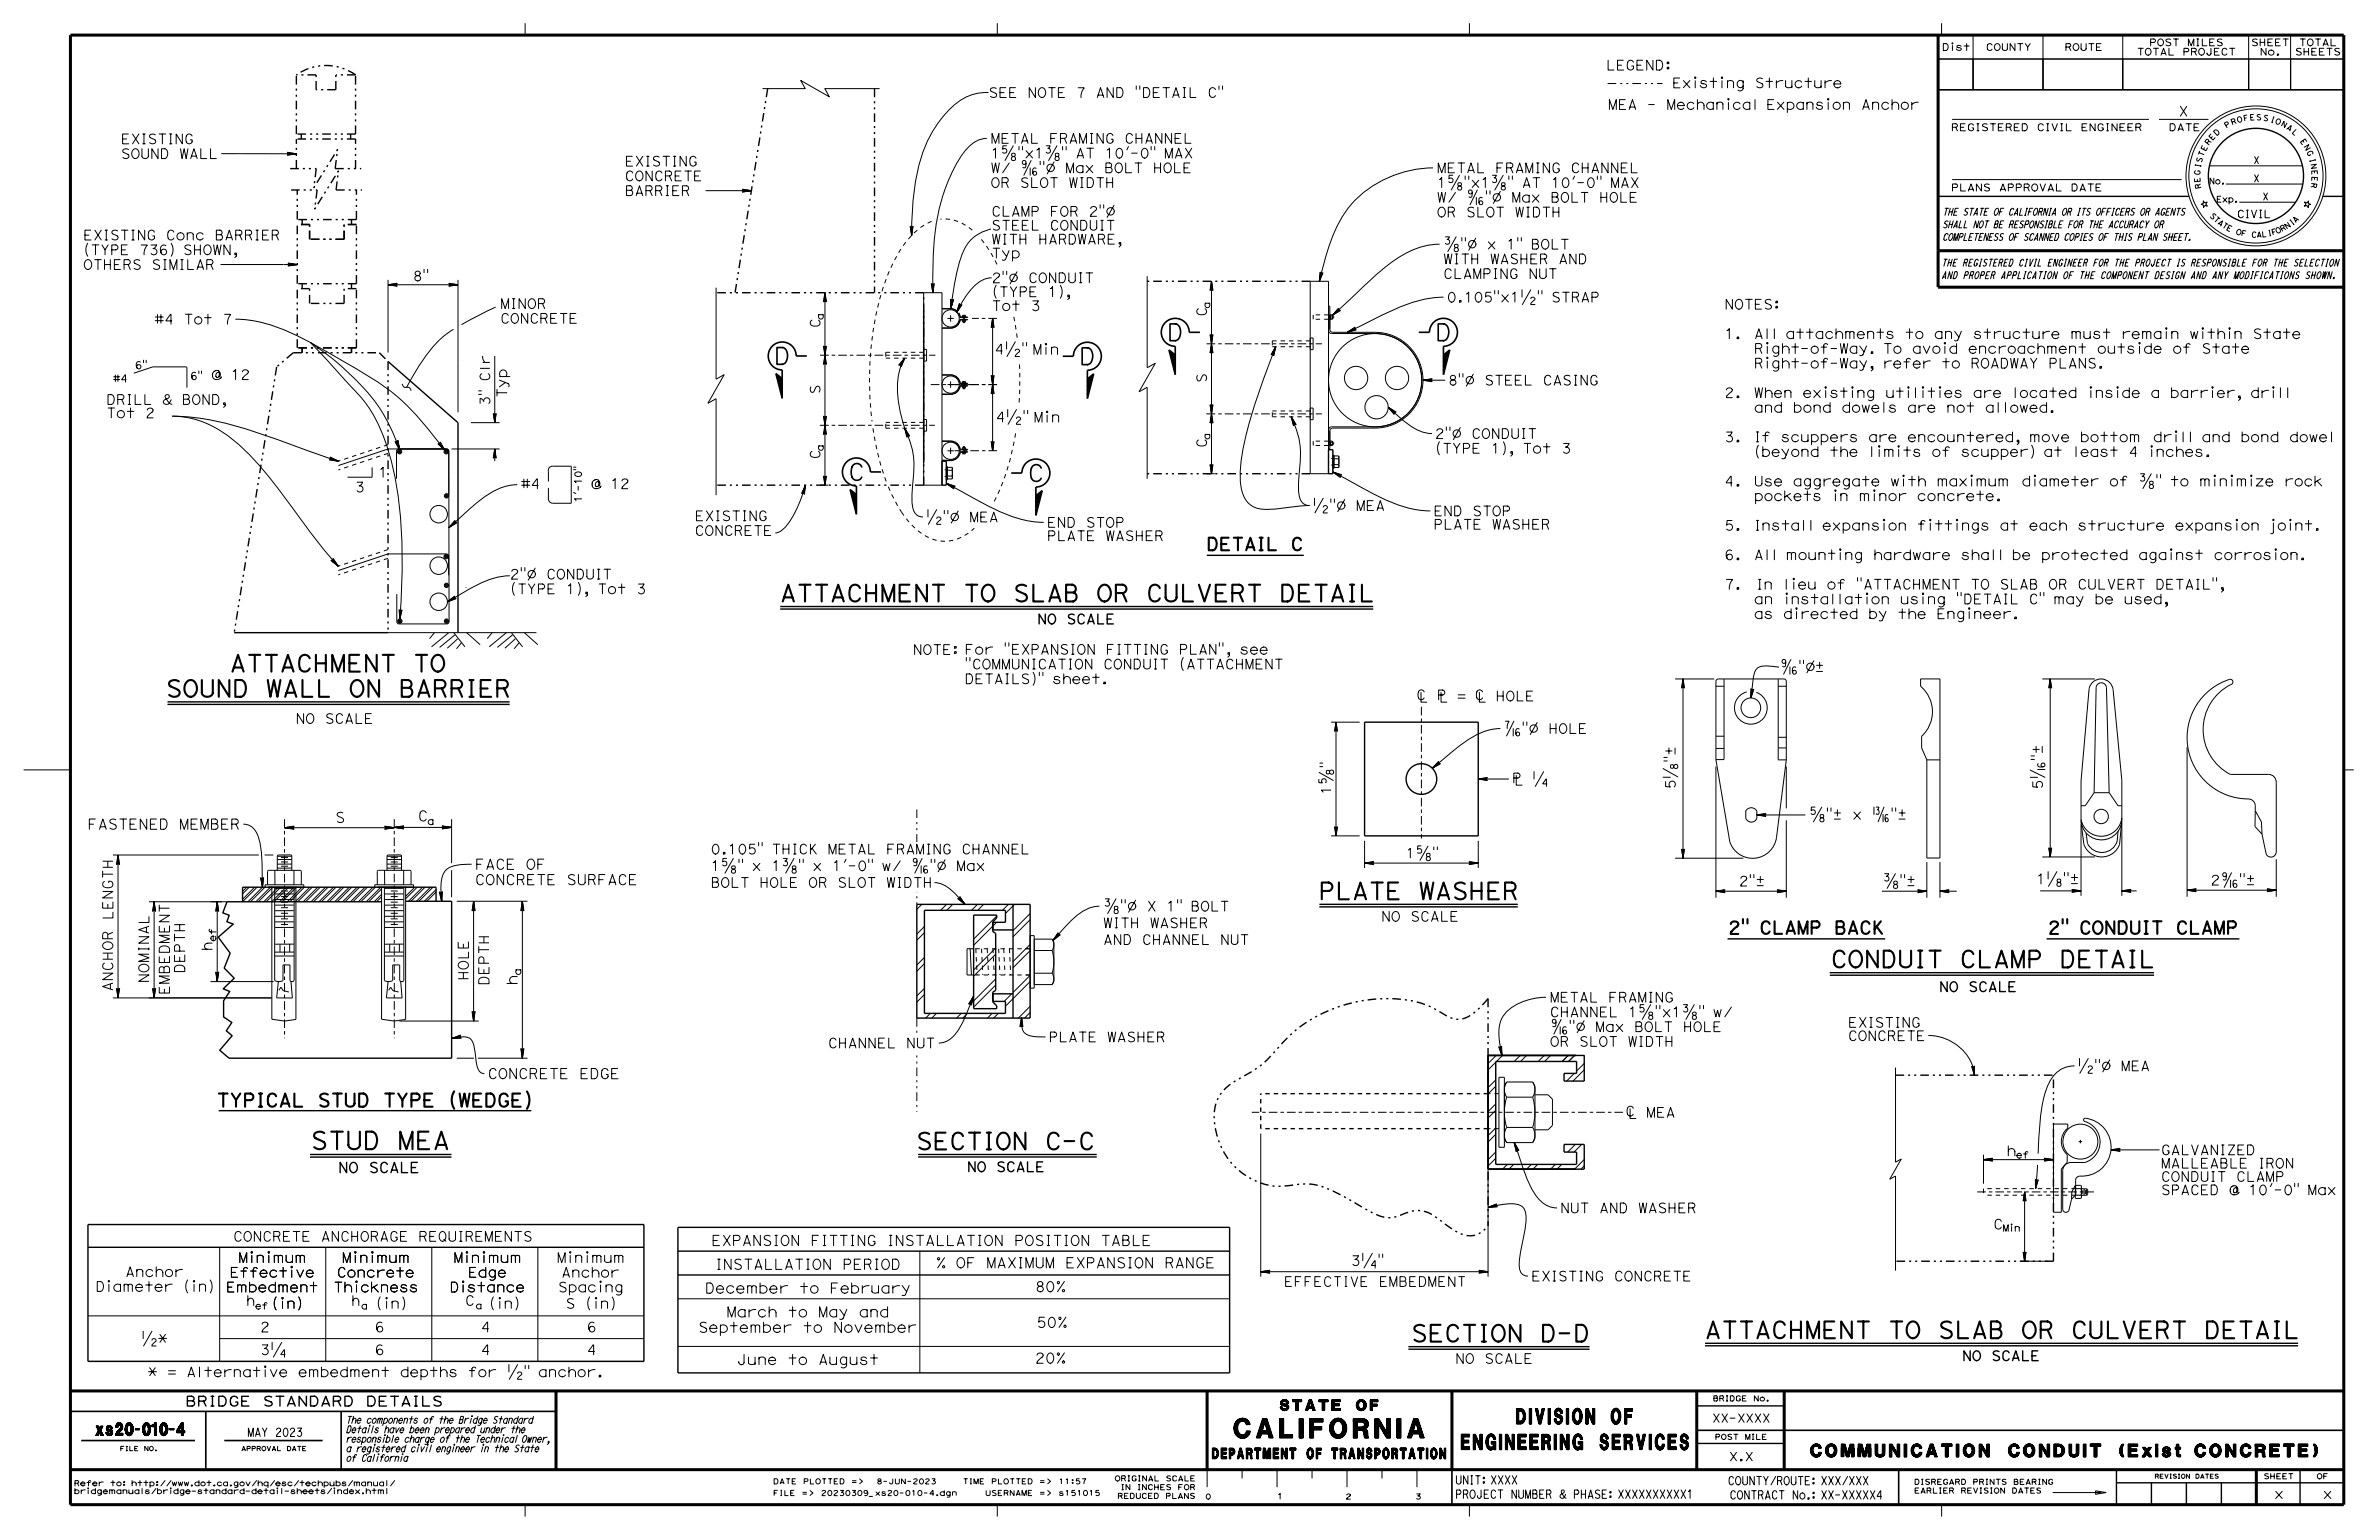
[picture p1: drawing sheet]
<svg xmlns="http://www.w3.org/2000/svg" width="432mm" height="279mm" viewBox="0 0 432 279" stroke-linecap="round" stroke-linejoin="round" font-family="sans-serif">
<defs><g id="words">
<text font-size="3.5" x="224" y="260.9">CALIFORNIA</text>
<text font-size="3.2" x="56.4" y="208.5">STUD MEA</text>
<g font-size="3">
<text x="211.8" y="61.8">D</text>
<text x="260.5" y="61.8">D</text>
<text x="140.5" y="66.1">D</text>
<text x="195.9" y="66.2">D</text>
<text x="153.9" y="87.1">C</text>
<text x="186.5" y="87.3">C</text>
<text x="141.5" y="109.1">ATTACHMENT TO SLAB OR CULVERT DETAIL</text>
<text x="41.7" y="121.9">ATTACHMENT TO</text>
<text x="30.1" y="126.4">SOUND WALL ON BARRIER</text>
<text x="239.3" y="163.2">PLATE WASHER</text>
<text x="332.3" y="175.5">CONDUIT CLAMP DETAIL</text>
<text x="166.3" y="208.5">SECTION C-C</text>
<text x="256.1" y="243.4">SECTION D-D</text>
<text x="309.4" y="242.8">ATTACHMENT TO SLAB OR CULVERT DETAIL</text>
</g>
<g font-size="2.8">
<text x="265.2" y="263">ENGINEERING SERVICES</text>
<text x="275.2" y="258.3">DIVISION OF</text>
</g>
<text font-size="2.4" x="39.3" y="200.8">TYPICAL STUD TYPE (WEDGE)</text>
<g font-size="2.3">
<text x="219" y="99.8">DETAIL C</text>
<text x="313.7" y="169.4">2&quot; CLAMP BACK</text>
<text x="371.7" y="169.4">2&quot; CONDUIT CLAMP</text>
<text x="328.6" y="264.3">COMMUNICATION CONDUIT (Exist CONCRETE)</text>
</g>
<text font-size="2.2" x="17.4" y="260.4">xs20-010-4</text>
<g font-size="1.9">
<text x="60.8" y="149.2">S</text>
<text x="75.8" y="149">C</text>
<text x="15.9" y="150.5">FASTENED MEMBER</text>
<text x="86.2" y="160.5">CONCRETE SURFACE</text>
<text x="86.2" y="157.7">FACE OF</text>
<text x="27" y="178.4" transform="rotate(-90 27 178.4)">NOMINAL</text>
<text x="33.5" y="176.6" transform="rotate(-90 33.5 176.6)">DEPTH</text>
<text x="93.9" y="178.8" transform="rotate(-90 93.9 178.8)">h</text>
<text x="30.8" y="180.5" transform="rotate(-90 30.8 180.5)">EMBEDMENT</text>
<text x="88.5" y="195.7">CONCRETE EDGE</text>
<text x="61.4" y="212.8">NO SCALE</text>
<text x="129.1" y="226">EXPANSION FITTING INSTALLATION POSITION TABLE</text>
<text x="129.8" y="230.3">INSTALLATION PERIOD</text>
<text x="169.8" y="230">% OF MAXIMUM EXPANSION RANGE</text>
<text x="127.9" y="234.6">December to February</text>
<text x="131.9" y="238.9">March to May and</text>
<text x="187.8" y="234.4">80%</text>
<text x="126.7" y="241.7">September to November</text>
<text x="188.1" y="240.8">50%</text>
<text x="133.7" y="247.6">June to August</text>
<text x="187.8" y="247.3">20%</text>
<text x="232.3" y="255.9">STATE OF</text>
<text x="220" y="264.7">DEPARTMENT OF TRANSPORTATION</text>
</g>
<g font-size="1.8">
<text x="179.4" y="17.7">SEE NOTE 7 AND &quot;DETAIL C&quot;</text>
<text x="291.5" y="12.7">LEGEND:</text>
<text x="303.5" y="15.9">Existing Structure</text>
<text x="291.9" y="19.9">MEA - Mechanical Expansion Anchor</text>
<text x="395.4" y="21.1">X</text>
<text x="21.9" y="28.8">SOUND WALL</text>
<text x="21.9" y="26.1">EXISTING</text>
<text x="179.8" y="28.7">1?&quot;x1?&quot; AT 10'-0&quot; MAX</text>
<text x="179.8" y="26">METAL FRAMING CHANNEL</text>
<text x="113.4" y="35.5">BARRIER</text>
<text x="113.4" y="32.8">CONCRETE</text>
<text x="113.4" y="30.1">EXISTING</text>
<text x="179.8" y="34">OR SLOT WIDTH</text>
<text x="179.8" y="31.3">W/ ?&quot;Ø Max BOLT HOLE</text>
<text x="260.8" y="34">1?&quot;x1?&quot; AT 10'-0&quot; MAX</text>
<text x="260.8" y="31.3">METAL FRAMING CHANNEL</text>
<text x="179.9" y="41.8">STEEL CONDUIT</text>
<text x="179.9" y="39.2">CLAMP FOR 2&quot;Ø</text>
<text x="260.8" y="39.4">OR SLOT WIDTH</text>
<text x="260.8" y="36.7">W/ ?&quot;Ø Max BOLT HOLE</text>
<text x="15.1" y="46.2">(TYPE 736) SHOWN,</text>
<text x="15.1" y="43.5">EXISTING Conc BARRIER</text>
<text x="179.9" y="46.8">Typ</text>
<text x="179.9" y="44.3">WITH HARDWARE,</text>
<text x="261.9" y="47.9">WITH WASHER AND</text>
<text x="261.9" y="45.2">?&quot;Ø x 1&quot; BOLT</text>
<text x="15.1" y="48.9">OTHERS SIMILAR</text>
<text x="74.9" y="50.9">8&quot;</text>
<text x="180" y="53.8">(TYPE 1),</text>
<text x="180" y="51.3">2&quot;Ø CONDUIT</text>
<text x="261.9" y="50.5">CLAMPING NUT</text>
<text x="28" y="58.8">#4 Tot 7</text>
<text x="90.8" y="58.7">CONCRETE</text>
<text x="90.8" y="56">MINOR</text>
<text x="148.8" y="59.5" transform="rotate(-90 148.8 59.5)">C</text>
<text x="180" y="56.4">Tot 3</text>
<text x="219" y="57.4" transform="rotate(-90 219 57.4)">C</text>
<text x="262.6" y="54.8">0.105&quot;x1½&quot; STRAP</text>
<text x="313" y="56.1">NOTES:</text>
<text x="180.5" y="64.2">4½&quot;Min</text>
<text x="313" y="61.4">1.</text>
<text x="318.3" y="64.1">Right-of-Way. To avoid encroachment outside of State</text>
<text x="318.3" y="61.4">All attachments to any structure must remain within State</text>
<text x="38.3" y="68.9">@ 12</text>
<text x="148.8" y="71.5" transform="rotate(-90 148.8 71.5)">S</text>
<text x="219" y="69.5" transform="rotate(-90 219 69.5)">S</text>
<text x="262.8" y="69.9">8&quot;Ø STEEL CASING</text>
<text x="318.3" y="66.8">Right-of-Way, refer to ROADWAY PLANS.</text>
<text x="19.3" y="75.8">Tot 2</text>
<text x="19.3" y="73.4">DRILL &amp; BOND,</text>
<text x="92" y="72.2" transform="rotate(-90 92 72.2)">Typ</text>
<text x="180.7" y="76.5">4½&quot;Min</text>
<text x="313" y="72.1">2.</text>
<text x="318.3" y="74.8">and bond dowels are not allowed.</text>
<text x="318.3" y="72.1">When existing utilities are located inside a barrier, drill</text>
<text x="148.8" y="83.3" transform="rotate(-90 148.8 83.3)">C</text>
<text x="219" y="81.2" transform="rotate(-90 219 81.2)">C</text>
<text x="260.4" y="82.2">(TYPE 1), Tot 3</text>
<text x="260.4" y="79.6">2&quot;Ø CONDUIT</text>
<text x="313" y="80.2">3.</text>
<text x="318.3" y="82.8">(beyond the limits of scupper) at least 4 inches.</text>
<text x="318.3" y="80.2">If scuppers are encountered, move bottom drill and bond dowel</text>
<text x="64.4" y="89.3">3</text>
<text x="68.6" y="86.6">1</text>
<text x="94.5" y="88.7">#4</text>
<text x="107.2" y="88.7">@ 12</text>
<text x="313" y="88.2">4.</text>
<text x="318.3" y="88.2">Use aggregate with maximum diameter of ?&quot; to minimize rock</text>
<text x="126.1" y="94.5">EXISTING</text>
<text x="168" y="94.7">½&quot;Ø MEA</text>
<text x="190" y="95.7">END STOP</text>
<text x="238.2" y="92.6">½&quot;Ø MEA</text>
<text x="260.2" y="93.6">END STOP</text>
<text x="318.3" y="90.9">pockets in minor concrete.</text>
<text x="126.1" y="97.2">CONCRETE</text>
<text x="190" y="98.1">PLATE WASHER</text>
<text x="260.2" y="96">PLATE WASHER</text>
<text x="313" y="101.5">6.</text>
<text x="313" y="96.2">5.</text>
<text x="318.3" y="101.5">All mounting hardware shall be protected against corrosion.</text>
<text x="318.3" y="96.2">Install expansion fittings at each structure expansion joint.</text>
<text x="92.5" y="107.7">(TYPE 1), Tot 3</text>
<text x="92.5" y="105.1">2&quot;Ø CONDUIT</text>
<text x="313" y="106.9">7.</text>
<text x="317.1" y="106.9">In lieu of &quot;ATTACHMENT TO SLAB OR CULVERT DETAIL&quot;,</text>
<text x="188.3" y="113.2">NO SCALE</text>
<text x="314.1" y="110">as directed by the Engineer.</text>
<text x="165.7" y="118.7">NOTE:For &quot;EXPANSION FITTING PLAN&quot;, see</text>
<text x="175.1" y="124">DETAILS)&quot; sheet.</text>
<text x="175.1" y="121.4">&quot;COMMUNICATION CONDUIT (ATTACHMENT</text>
<text x="323" y="121.9">?&quot;Ø±</text>
<text x="53.7" y="131.3">NO SCALE</text>
<text x="272.8" y="133.1">?&quot;Ø HOLE</text>
<text x="274.5" y="142.2">Â ¼</text>
<text x="304.1" y="143.2" transform="rotate(-90 304.1 143.2)">5?</text>
<text x="304.1" y="138.4" transform="rotate(-90 304.1 138.4)">&quot;±</text>
<text x="370.7" y="143.2" transform="rotate(-90 370.7 143.2)">5?</text>
<text x="370.7" y="138.1" transform="rotate(-90 370.7 138.1)">&quot;±</text>
<text x="241.6" y="144.2" transform="rotate(-90 241.6 144.2)">1?</text>
<text x="328.3" y="148.7">?&quot;± x ?&quot;±</text>
<text x="129" y="154.9">0.105&quot; THICK METAL FRAMING CHANNEL</text>
<text x="255.1" y="155.7">1?&quot;</text>
<text x="129" y="161">BOLT HOLE OR SLOT WIDTH</text>
<text x="129" y="158">1?&quot; x 1?&quot; x 1'-0&quot; w/ ?&quot;Ø Max</text>
<text x="315.6" y="160.7">2&quot;±</text>
<text x="341.7" y="160.7">?&quot;±</text>
<text x="369.6" y="160.4">1?&quot;±</text>
<text x="401.2" y="160.6">2?&quot;±</text>
<text x="200.2" y="165.3">?&quot;Ø X 1&quot; BOLT</text>
<text x="250.7" y="167.1">NO SCALE</text>
<text x="200.2" y="171.4">AND CHANNEL NUT</text>
<text x="200.2" y="168.3">WITH WASHER</text>
<text x="352" y="179.9">NO SCALE</text>
<text x="281.3" y="184.5">CHANNEL 1?&quot;x1?&quot; w/</text>
<text x="281.3" y="181.8">METAL FRAMING</text>
<text x="150.3" y="190.1">CHANNEL NUT</text>
<text x="190.3" y="189">PLATE WASHER</text>
<text x="281.3" y="189.8">OR SLOT WIDTH</text>
<text x="281.3" y="187.2">?&quot;Ø Max BOLT HOLE</text>
<text x="335.4" y="188.8">CONCRETE</text>
<text x="335.4" y="186.4">EXISTING</text>
<text x="377" y="194.3">½&quot;Ø MEA</text>
<text x="364.2" y="209.7">h</text>
<text x="392.2" y="209.5">GALVANIZED</text>
<text x="175.5" y="212.6">NO SCALE</text>
<text x="392.2" y="214.3">CONDUIT CLAMP</text>
<text x="392.2" y="211.9">MALLEABLE IRON</text>
<text x="283.2" y="220">NUT AND WASHER</text>
<text x="392.2" y="216.8">SPACED @ 10'-0&quot; Max</text>
<text x="42.3" y="225.2">CONCRETE ANCHORAGE REQUIREMENTS</text>
<text x="361.8" y="223">C</text>
<text x="22.7" y="231.6">Anchor</text>
<text x="41.7" y="231.7">Effective</text>
<text x="43.3" y="229.1">Minimum</text>
<text x="61.1" y="231.7">Concrete</text>
<text x="62.1" y="229.1">Minimum</text>
<text x="82.3" y="229.1">Minimum</text>
<text x="84.9" y="231.7">Edge</text>
<text x="101.1" y="229.1">Minimum</text>
<text x="101.9" y="231.7">Anchor</text>
<text x="245.2" y="229.6">3¼&quot;</text>
<text x="277.9" y="232.4">EXISTING CONCRETE</text>
<text x="17.3" y="234.3">Diameter (in)</text>
<text x="41" y="234.4">Embedment</text>
<text x="44.7" y="236.8">h</text>
<text x="49.3" y="237.4">(in)</text>
<text x="60.5" y="234.4">Thickness</text>
<text x="63.8" y="236.8">h</text>
<text x="68.2" y="237.4">(in)</text>
<text x="81.6" y="234.4">Distance</text>
<text x="84.4" y="236.8">C</text>
<text x="101.3" y="234.4">Spacing</text>
<text x="102.7" y="237.4">S (in)</text>
<text x="25.6" y="243.8">½*</text>
<text x="47.2" y="241.6">2</text>
<text x="47.2" y="245.8">3¼</text>
<text x="68" y="245.8">6</text>
<text x="68" y="241.6">6</text>
<text x="87.3" y="245.8">4</text>
<text x="87.3" y="241.6">4</text>
<text x="106.5" y="245.8">4</text>
<text x="106.5" y="241.6">6</text>
<text x="26.8" y="249.8">* = Alternative embedment depths for ½&quot; anchor.</text>
<text x="264.1" y="247.4">NO SCALE</text>
<text x="356.1" y="246.9">NO SCALE</text>
<text x="33.6" y="255.1">BRIDGE STANDARD DETAILS</text>
<text x="412.8" y="271.9">x</text>
<text x="421" y="271.9">x</text>
</g>
<g font-size="1.5">
<text x="44.9" y="260.6">MAY 2023</text>
<text x="310.7" y="258">XX-XXXX</text>
<text x="264.1" y="269.3">UNIT: XXXX</text>
<text x="313.6" y="269.4">COUNTY/ROUTE: XXX/XXX</text>
<text x="313.8" y="265">X.X</text>
<text x="264.1" y="271.8">PROJECT NUMBER &amp; PHASE: XXXXXXXXXX1</text>
<text x="313.9" y="272">CONTRACT No.: XX-XXXXX4</text>
</g>
<text font-size="1.4" x="406" y="39.5">CIVIL</text>
<g font-size="1.3">
<text x="354.1" y="23.7">REGISTERED CIVIL ENGINEER</text>
<text x="393.6" y="23.7">DATE</text>
<text x="409" y="29.7">X</text>
<text x="354.1" y="34.7">PLANS APPROVAL DATE</text>
<text x="409" y="33">X</text>
<text x="352.5" y="41.3">SHALL NOT BE RESPONSIBLE FOR THE ACCURACY OR</text>
<text x="352.5" y="39.1">THE STATE OF CALIFORNIA OR ITS OFFICERS OR AGENTS</text>
<text x="410.7" y="36.3">X</text>
<text x="352.5" y="43.6">COMPLETENESS OF SCANNED COPIES OF THIS PLAN SHEET.</text>
<text x="352.4" y="50.6">AND PROPER APPLICATION OF THE COMPONENT DESIGN AND ANY MODIFICATIONS SHOWN.</text>
<text x="352.4" y="48.3">THE REGISTERED CIVIL ENGINEER FOR THE PROJECT IS RESPONSIBLE FOR THE SELECTION</text>
<text x="20.5" y="69.3">#4</text>
<text x="24.5" y="66.9">6&quot;</text>
<text x="34.5" y="68.9">6&quot;</text>
<text x="62.8" y="263.4">a registered civil engineer in the State</text>
<text x="62.8" y="261.7">responsible charge of the Technical Owner,</text>
<text x="62.8" y="260">Details have been prepared under the</text>
<text x="62.8" y="258.2">The components of the Bridge Standard</text>
<text x="62.8" y="265.1">of California</text>
</g>
<g font-size="1.2">
<text x="352.5" y="9.2">Dist</text>
<text x="360.4" y="9.2">COUNTY</text>
<text x="374.7" y="9.2">ROUTE</text>
<text x="387.8" y="10">TOTAL PROJECT</text>
<text x="390.1" y="8.3">POST MILES</text>
<text x="408.6" y="8.3">SHEET</text>
<text x="410.2" y="10">No.</text>
<text x="416.5" y="10">SHEETS</text>
<text x="417.3" y="8.3">TOTAL</text>
<text x="149.4" y="58.1" transform="rotate(-90 149.4 58.1)">a</text>
<text x="219.6" y="56" transform="rotate(-90 219.6 56)">a</text>
<text x="149.4" y="81.9" transform="rotate(-90 149.4 81.9)">a</text>
<text x="219.6" y="79.8" transform="rotate(-90 219.6 79.8)">a</text>
<text x="105.6" y="91.1" transform="rotate(-90 105.6 91.1)">1'-10&quot;</text>
<text x="77.6" y="149.6">a</text>
<text x="39.2" y="170.8" transform="rotate(-90 39.2 170.8)">ef</text>
<text x="94.5" y="177" transform="rotate(-90 94.5 177)">a</text>
<text x="365.9" y="210.1">ef</text>
<text x="363.5" y="223.4">Min</text>
<text x="46.3" y="237.5">ef</text>
<text x="65.5" y="237.5">a</text>
<text x="86.3" y="237.5">a</text>
</g>
<g font-size="1.1">
<text x="400.9" y="33.4">No.</text>
<text x="402.3" y="36.7">Exp.</text>
</g>
<g font-size="1">
<text x="404.1" y="23.3" transform="rotate(-31 404.1 23.3)">P</text>
<text x="405.1" y="22.7" transform="rotate(-20 405.1 22.7)">R</text>
<text x="406.1" y="22.3" transform="rotate(-15 406.1 22.3)">O</text>
<text x="407.3" y="22" transform="rotate(-10 407.3 22)">F</text>
<text x="408.4" y="21.8" transform="rotate(-4 408.4 21.8)">E</text>
<text x="409.5" y="21.8" transform="rotate(1 409.5 21.8)">S</text>
<text x="410.7" y="21.8" transform="rotate(12 410.7 21.8)">S</text>
<text x="412" y="22.1" transform="rotate(17 412 22.1)">I</text>
<text x="412.9" y="22.3" transform="rotate(22 412.9 22.3)">O</text>
<text x="413.9" y="22.8" transform="rotate(28 413.9 22.8)">N</text>
<text x="414.9" y="23.3" transform="rotate(33 414.9 23.3)">A</text>
<text x="399.6" y="29.6" transform="rotate(-74 399.6 29.6)">S</text>
<text x="399.9" y="28.5" transform="rotate(-69 399.9 28.5)">T</text>
<text x="400.3" y="27.5" transform="rotate(-63 400.3 27.5)">E</text>
<text x="400.9" y="26.4" transform="rotate(-53 400.9 26.4)">R</text>
<text x="401.5" y="25.5" transform="rotate(-47 401.5 25.5)">E</text>
<text x="402.3" y="24.7" transform="rotate(-42 402.3 24.7)">D</text>
<text x="415.9" y="24" transform="rotate(44 415.9 24)">L</text>
<text x="417.4" y="25.6" transform="rotate(55 417.4 25.6)">E</text>
<text x="418.1" y="26.6" transform="rotate(60 418.1 26.6)">N</text>
<text x="418.6" y="27.6" transform="rotate(65 418.6 27.6)">G</text>
<text x="419.2" y="28.9" transform="rotate(76 419.2 28.9)">I</text>
<text x="419.4" y="29.8" transform="rotate(81 419.4 29.8)">N</text>
<text x="399.3" y="31.8" transform="rotate(-85 399.3 31.8)">G</text>
<text x="399.4" y="33.1" transform="rotate(-96 399.4 33.1)">E</text>
<text x="399.4" y="30.5" transform="rotate(-79 399.4 30.5)">I</text>
<text x="399.6" y="34.2" transform="rotate(-101 399.6 34.2)">R</text>
<text x="419.5" y="33.1" transform="rotate(98 419.5 33.1)">R</text>
<text x="419.6" y="30.9" transform="rotate(87 419.6 30.9)">E</text>
<text x="419.6" y="32" transform="rotate(92 419.6 32)">E</text>
<text x="401" y="39.2" transform="rotate(46 401 39.2)">S</text>
<text x="401.7" y="39.9" transform="rotate(41 401.7 39.9)">T</text>
<text x="402.4" y="40.6" transform="rotate(37 402.4 40.6)">A</text>
<text x="403.2" y="41.1" transform="rotate(32 403.2 41.1)">T</text>
<text x="404" y="41.7" transform="rotate(27 404 41.7)">E</text>
<text x="415" y="41.6" transform="rotate(-34 415 41.6)">N</text>
<text x="416" y="40.9" transform="rotate(-38 416 40.9)">I</text>
<text x="416.6" y="40.5" transform="rotate(-43 416.6 40.5)">A</text>
<text x="405.7" y="42.4" transform="rotate(18 405.7 42.4)">O</text>
<text x="406.7" y="42.7" transform="rotate(13 406.7 42.7)">F</text>
<text x="408.6" y="43" transform="rotate(4 408.6 43)">C</text>
<text x="409.6" y="43.1" transform="rotate(-1 409.6 43.1)">A</text>
<text x="410.5" y="43" transform="rotate(-6 410.5 43)">L</text>
<text x="411.7" y="42.9" transform="rotate(-10 411.7 42.9)">I</text>
<text x="412.4" y="42.7" transform="rotate(-15 412.4 42.7)">F</text>
<text x="413.3" y="42.4" transform="rotate(-24 413.3 42.4)">O</text>
<text x="414.2" y="42.1" transform="rotate(-29 414.2 42.1)">R</text>
<text x="310.9" y="254.2">BRIDGE No.</text>
<text x="311.2" y="261.2">POST MILE</text>
<text x="13.4" y="269.6">Refer to: http://www.dot.ca.gov/hq/esc/techpubs/manual/</text>
<text x="140.3" y="269.2">DATE PLOTTED =&gt;</text>
<text x="174.7" y="269.2">TIME PLOTTED =&gt;</text>
<text x="192.1" y="269.2">11:57</text>
<text x="202.3" y="268.7">ORIGINAL SCALE</text>
<text x="347.4" y="269.3">DISREGARD PRINTS BEARING</text>
<text x="410.8" y="268.3">SHEET</text>
<text x="420.5" y="268.3">OF</text>
<text x="13.4" y="271">bridgemanuals/bridge-standard-detail-sheets/index.html</text>
<text x="140.3" y="271.3">FILE =&gt;</text>
<text x="149" y="271.3">20230309_xs20-010-4.dgn</text>
<text x="178.8" y="271.3">USERNAME =&gt;</text>
<text x="192.1" y="271.3">s151015</text>
<text x="202.8" y="271.9">REDUCED PLANS</text>
<text x="203.4" y="270.3">IN INCHES FOR</text>
<text x="218.8" y="272">0</text>
<text x="231.8" y="271.9">1</text>
<text x="244.2" y="272">2</text>
<text x="256.9" y="272">3</text>
<text x="347.4" y="270.9">EARLIER REVISION DATES</text>
</g>
<g font-size=".8">
<text x="21.8" y="263.2">FILE NO.</text>
<text x="43.8" y="263.2">APPROVAL DATE</text>
<text x="391.1" y="268.2">REVISION DATES</text>
</g>
</g></defs>
<g fill="none" stroke="#000" stroke-width=".18">
<path d="M95.3 4.2v2.2M138.4 16.1h7.8l-.9-1.5 5.2 3-.8-1.5h10M179.4 16.8a9.4 9.4 0 0 0-7.8 3.9 23.9 23.9 0 0 0-5.6 13.5 62.9 62.9 0 0 0-.5 8.5M181 4.2v2.2M266.7 4.2v2.2M351.8 10.7h6.3v5.6h-6.3zM351.8 10.7h73.6M352.4 4.2v2.2M358.1 10.7h12.7v5.6h-12.7zM358.1 6.4v9.9M370.8 6.4v9.9M370.8 10.7h14.5v5.6h-14.5z"/>
<path d="M385.3 10.7h22.8v5.6h-22.8zM385.3 6.4v9.9M408.1 6.4v9.9M408.1 10.7h7.7v5.6h-7.7zM415.8 6.4v9.9M415.8 10.7h9.6v5.6h-9.6zM40.2 27.9h13.6M52.2 27.7l1.6 .2M52.2 27.8l1.6 .1M52.2 27.8l.1 .1M52.2 27.8l-.1-.2 1.7 .3M52.3 27.9l-.1 .1"/>
<path d="M52.3 27.9h1.5M53.8 27.9l-1.6 .1M53.8 27.9l-1.6 .2M53.8 27.9l-1.7 .3 .1-.2M128.1 34.6h8.3M134.7 34.4l1.7 .2M134.8 34.5l.1 .1M134.8 34.5l-.1-.2 1.7 .3M134.8 34.5l1.6 .1M134.9 34.6l-.1 .1M134.9 34.6h1.5M136.4 34.6l-1.6 .1"/>
<path d="M136.4 34.6l-1.7 .2M136.4 34.6l-1.7 .3 .1-.2M179.1 25.1a5.7 5.7 0 0 0-4.6 3.2 35.3 35.3 0 0 0-5.1 18.8l-.1 6M260.1 30.5a19.4 19.4 0 0 0-18.9 14.4l-1.7 6.1M354.3 32.6h41.7M354.3 21.7h35.7M391.9 21.7h9M399.9 36.4l.3 .4 .4-.1-.2 .3 .2 .4-.4-.1-.3 .4v-.5l-.4-.1 .4-.2zM401 30.1h16.9M404 33.4h14M406.5 36.7h10.2M418.3 36.7l.4 .1 .3-.3v.4l.4 .2-.4 .1v.5l-.3-.4-.4 .1 .2-.4z"/>
<path d="M40 48h11.4M42.7 57.9a29.6 29.6 0 0 1 14 4.4l7.2 4.2a42.3 42.3 0 0 1 15.4 13.3l1.4 1.9M51.4 48h2.6M52.3 47.8l1.7 .2M52.4 47.9l1.6 .1M52.4 47.9l.1 .1M52.4 47.9l-.1-.2 1.7 .3M52.5 48l-.1 .1M52.5 48h1.5M54 48l-1.7 .2M54 48l-1.7 .3 .1-.2M54 48l-1.6 .1"/>
<path d="M70.4 51.7h12.7M70.4 51.7l1.7 .2M70.4 51.7l1.7 .2-.1-.1M70.4 51.7l1.6 .1M70.4 51.7h1.6M70.4 50.8v13.2M72 51.6l-1.6 .1M72 51.5v.3M72 51.5l.1-.1-1.7 .3M72 51.5l-1.6 .2M72.1 51.5l-1.7 .2M81.5 51.5l1.6 .2"/>
<path d="M81.5 51.5v-.1l1.6 .3M81.5 51.5v.3M81.6 51.6l1.5 .1M82.3 59.8a16.1 16.1 0 0 0-5.6 5.6l-2.9 4.9M83.1 51.7h-1.5M83.1 51.7l-1.6 .2v-.1M83.1 51.7l-1.6 .2M83.1 50.8v24M83.1 51.7l-1.6 .1M90 55.7l-6.2 3.2M130 52.2v16.6l1.5-.8-3 5.2 1.5-.9v17.5M149.7 53.1l-.2 1.6"/>
<path d="M149.7 53.1v34.9M149.7 53.1l.2 1.6M149.7 53.1v1.6M149.7 53.1l.3 1.7-.3-.2-.1 .1M149.7 53.1l-.1 1.6M149.7 53.1l.1 1.6M149.7 53.1l-.2 1.7 .1-.1M165.3 41.1l.2 1.6M165.3 41.1l-.1-.1 .3 1.7M165.3 41.1l.2 .1M165.4 41.2l.1 1.5M165.5 41.2v1.5"/>
<path d="M165.6 41.1l.1-.1-.2 1.7M165.6 41.1l-.1 .1M165.6 41.1l-.1 1.6M165.7 41.1l-.2 1.6M167.7 53.1h3.3v34.9h-3.3zM169.1 51.5l.2 1.6M169.2 51.5l.1 .1M169.2 51.5l.1 1.6M169.2 51.5l-.2-.1 .3 1.7M169.2 51.6l.1 1.5M169.3 51.6v1.5M169.4 51.6l-.1 1.5"/>
<path d="M169.4 51.5l-.1 1.6M169.4 51.5l-.1 .1M169.4 51.5l.2-.1-.3 1.7M169.5 51.5l-.2 1.6M171 56.1h1.9l.7 .4M171 59.5h1.6M171 56h1.6M172.5 59.5a1.71 1.71 0 0 0 1.7-1.5h1.4h-1.3a1.78 1.78 0 0 1-1.8 1.6h-1.5M172.6 54.3v1.7M172.6 56l.6 .1 .5 .3M172.6 54.4v1.6M172.7 54.4l-.1 1.6"/>
<path d="M172.8 54.5l-.2 1.5M172.8 54.5l-.3-.2 .1 1.7M172.9 54.4h.2l-.5 1.6M172.9 54.4l-.1 .1M172.9 54.4l-.3 1.6M173 54.4l-.4 1.6M174 56.7l.3 .8 1.3 .1h-1.4l-.3-.8M174.2 55.1l-.5 1.6M174.2 55.2l-.5 1.5M174.3 55.2l-.6 1.5M174.3 55.3h.3l-.9 1.4M174.3 55.3l-.6 1.4"/>
<path d="M174.3 55.3l-.2-.3-.4 1.7M174.4 55.3l-.7 1.4M174.5 55.3l-.8 1.4M174.6 58h.8M174.7 57.5v-.3h.5l.1 .3M174.7 58.1v.2h.5l.1-.2M174.8 58.3v.1M174.8 57.2v.1M174.8 57.3v.2M174.8 58.1v.2M174.8 58.3h.1M174.8 58.4v.1h.3v-.1"/>
<path d="M174.8 57.6v.4M174.8 58.4h.3M174.9 57.2l-.1 .1M175.1 57.2v.1M175.1 57.6v.4M175.1 58.3v.1M175.1 57.3v.2M175.1 58.1v.2M175.1 58.3h.1M175.4 57.5h-.8M179.9 41.6a7.1 7.1 0 0 0-5.5 5.2l-.9 3.6-.9 5.6M180 50.4a5.4 5.4 0 0 0-4 2.4l-1.2 1.7-1.1 2.2"/>
<path d="M180 59.4h.3M180.2 57.8l-.3 1.6h.1M180.2 57.8l.1 1.6M180.2 57.8l-.2 1.6M180.2 57.8v24M180.2 57.8l.2 1.6h-.1M180.2 57.8l-.1 1.5M180.2 57.8l.2 1.6M180.2 57.8v1.5M208.2 50.1v16.6l1.5-.8-3 5.2 1.5-.8v16.6M219.9 51l-.2 1.7M219.9 51v34.9"/>
<path d="M219.9 51l.2 1.7M219.9 51l-.1 1.6M219.9 51l.3 1.7-.2-.1M219.9 51l.1 1.6M219.9 51l-.3 1.7 .3-.2 .1 .1M237.8 51h3.3v34.9h-3.3zM239.7 49.4l-.2 1.6M239.7 49.5l-.2 1.5M239.7 49.5l-.1-.2-.1 1.7M239.7 49.5l.1 .1M239.8 49.5l-.3 1.5M239.8 49.6l-.3 1.4"/>
<path d="M239.9 49.6l-.4 1.4M240 49.5l-.5 1.5M240 49.5l-.2 .1M240 49.5h.1l-.6 1.5M240.1 49.5l-.6 1.5M241.1 55.6h.3v4.2l.2 .4 8 .1a8.7 8.7 0 0 1 8.7 8.7 8.7 8.7 0 0 1-8.7 8.7h-8l-.2 .5v3.2h-.3M241.2 60l.2 .4 .3 .1h7.9a8.5 8.5 0 0 1 8.5 8.5 8.5 8.5 0 0 1-8.5 8.4h-7.9l-.3 .1-.2 .5M241.4 57.1v.9M241.4 57.9h.1M241.5 57.3v.4M241.5 57.7v.2M241.5 57.1v.2"/>
<path d="M241.5 57.9h.3M241.5 57.3l.6 .1v.3l-.3 .1M241.5 57.7h.3M241.5 57.1h.3M241.5 57.1l-.1 .1M241.8 57.1v.1M241.8 57.1v.6M241.8 57.7v.2M241.8 57.2v.7M243 56l-1.2 1.2M243 56.1v.1M243 56.1l-1.2 1.1"/>
<path d="M243 56.1v-.2l-1.2 1.3M243 56.2l-1.2 1M243 56.2l.3 .1-1.5 .9M243.1 56.3l-1.3 .9M243.2 56.3l-1.4 .9M245.9 59.7v-.4l-1.4 1M245.9 59.7l-1.4 .6M245.9 59.7l.1 .1M245.9 59.6l-1.4 .7M245.9 59.5l-1.4 .8M245.9 59.4l-1.4 .9M246 59.7l-1.5 .6"/>
<path d="M246 59.8l-1.5 .5M246 59.8l.2 .1-1.7 .4M246.1 59.8l-1.6 .5M261.3 44.3a16.5 16.5 0 0 0-10.4 4.6l-9.1 8.3M262 53.9a25.5 25.5 0 0 0-11.4 3.4l-6.1 3M24.3 67.7l3.4-1.1h6.1l.1 .1v3.6M72.2 80l.3 1.6M73 69.6a.7 .7 0 0 0 .9 .7 .65 .65 0 0 1 .7 .6M85.5 76.7h5.2M86.8 70.9h.6M86.8 71.6h.6M87.1 66.8h1.8"/>
<path d="M87.1 73.2v-.9l.4 .2 .3 .4a.58 .58 0 0 1 .8-.7 .58 .58 0 0 1 .1 1M87.6 65.8h1.3M87.6 64.6l.1 .6 .3 .6M88.6 67.8a.6 .6 0 0 1 .3 .7 .6 .6 0 0 1-.8 .4 .68 .68 0 0 1-.7-.1 .68 .68 0 0 1-.2-.8l.3-.2M89.6 75.1l.2 1.6M89.7 75.1h.2M89.7 75.1l-.2-.1 .3 1.7M89.7 75.1l.1 1.6M89.8 64.6v12.1M89.9 75.1l-.1 1.6M89.9 75.1l.2-.1-.3 1.7M90 75.1l-.2 1.6"/>
<path d="M148.8 77.1v.1M149.5 75.5l.2 1.7M149.5 62.8l.2 1.6M149.6 75.6l.3 3.2M149.6 75.6l-.1-.1 .5 3.3h-.1M149.6 66h.3M149.6 62.9l.3 3.1M149.6 62.9l-.1-.1 .5 3.3-.1-.1M149.6 78.8h.3M149.6 75.6l.1 .1 .3-.2-.5 3.3h.1M149.6 62.9h.3M149.7 75.6v1.6"/>
<path d="M149.7 62.9v1.5M149.7 64.4l-.2 1.7M149.7 77.2l-.2 1.6M149.7 64.4l.2 1.7M149.7 64.4l-.1 1.6M149.7 77.2l.2 1.6M149.7 77.2l-.1 1.6M149.7 64.4l.1 1.6M149.7 77.2l.1 1.5M149.8 75.6l-.1 3.1M149.8 62.9l-.1 3.1M149.9 75.6l-.2 1.6"/>
<path d="M149.9 62.9l-.2 1.5M149.9 62.9l.1-.1-.5 3.3 .1-.1M149.9 75.5l-.2 1.7M149.9 62.8l-.2 1.6M163.4 66.3l.1 .1M164.2 77.7l.4 1.6 .1-.1M164.2 77.7l.8 1.4M164.2 77.7a15.8 15.8 0 0 1 1.5 10l-.1 1.2a9 9 0 0 0 .3 3.8l.3 .6 .6 .4 .7 .1M164.2 65a12.2 12.2 0 0 0-1 8.8l1 3.9M164.2 77.7l.5 1.4M164.2 77.7l.5 1.6M164.2 77.7l.9 1.4h-.3"/>
<path d="M164.2 77.7l.5 1.5M164.2 65l-.6 1.5-.1-.1M164.2 65l-.9 1.3M164.2 65l-.7 1.5M164.2 65l-.7 1.3M164.2 77.7l.7 1.4M164.2 65l-1 1.3M164.2 65l-.8 1.3M164.2 77.7l.6 1.4M164.2 65l-1.1 1.3h.3M164.2 65l-.7 1.4M164.8 79.1l-.1 .1"/>
<path d="M167.7 76.1h.5v2.1h-.5M167.7 63.4h.5v2.1h-.5M171 71.5h1.6M171 80a3.8 3.8 0 0 1 2.4 .2l.5 .5 .4 .8h1.3l-1.4 .1a1.71 1.71 0 0 0-1.7-1.5M171 68a2.87 2.87 0 0 1 2.9 .6l.4 .9h1.3l-1.4 .1a1.71 1.71 0 0 0-1.6-1.5h-1.6M172.5 71.5a1.71 1.71 0 0 0 1.7-1.5h1.4h-1.3a1.78 1.78 0 0 1-1.8 1.6h-1.5M174.6 69.5h.1M174.6 70v.1M174.6 69.5h.8M174.7 69.5v-.3h.5l.1 .3M174.7 70.1v.3h.5l.1-.3M174.8 70.4h.1"/>
<path d="M174.8 69.2v.1M174.8 69.3v.2M174.8 70.1v.2M174.8 70.3l.1 .1M174.8 70.3v.1M174.8 70.4v.2h.3v-.2M174.8 69.6v.4M174.8 70.4h.3M174.9 69.2l-.1 .1M175.1 69.2v.1M175.1 69.6v.4M175.1 70.3v.1"/>
<path d="M175.1 69.3v.2M175.1 70.1v.2M175.4 70v.1M180 68.1l.2 1.7M180 68.2l-.1-.1 .5 3.3h-.1M180 68.2l.3 3.2M180.1 68.2l.1 1.6M180.2 69.8l-.2 1.6M180.2 69.8l.2 1.6M180.2 69.8v1.5M180.2 68.2l-.1 3.1M180.3 68.2l.1-.1-.5 3.3h.1"/>
<path d="M180.3 68.2l-.1 1.6M180.3 71.4h-.3M180.3 68.2h-.3M180.4 68.1l-.2 1.7M219 75.1h.1M219.7 73.5l.2 1.6M219.7 60.7l.2 1.7M219.8 73.5l.2 3.2M219.8 64h.2M219.8 60.8l.2 3.2M219.8 76.7h.2M219.8 60.8l-.2-.1 .3 1.7"/>
<path d="M219.8 60.8h.2M219.8 73.5l.1 1.6M219.8 60.8l.1 1.6M219.9 62.4l-.2 1.6M219.9 75.1l-.2 1.6M219.9 62.4l.2 1.6M219.9 62.4l-.1 1.6M219.9 62.4l.3 1.7-.2-.1M219.9 75.1l.2 1.6M219.9 75.1l-.1 1.6M219.9 62.4l.1 1.5M219.9 75.1l.1 1.5"/>
<path d="M220 73.5l-.2 3.1M220 60.8l-.2 3.1M220 73.5l-.1 1.6M220 60.8l-.1 1.6M220 73.5l-.1 .1-.3-.2 .6 3.4-.2-.1M220 73.5l.2-.1-.6 3.4 .2-.1M220 60.8l.2-.1-.6 3.4 .2-.1M220.1 73.5l-.2 1.6M220.1 60.7l-.2 1.7M231 64.3h-.2M231.5 62.9l-.8 1.5 .1-.1M231.5 62.9a118.7 118.7 0 0 0-5.9 18.4 19.4 19.4 0 0 0-.2 7.9 4.1 4.1 0 0 0 4.6 3.2l7.7-.7a1.89 1.89 0 0 1-1.9-1.8l-.1-2 .1-2.2a15.7 15.7 0 0 0-1.4-10.1"/>
<path d="M231.5 62.9l-.3 1.6M231.5 62.9l-.6 1.4M231.5 62.9l-.3 1.7-.2-.3M231.5 62.9l-.7 1.4M231.5 62.9l-.4 1.5M231.5 62.9l-.5 1.4M231.5 62.9l-.7 1.5M234.4 75.6l.4 1.7 .1-.2M234.4 75.6l.7 1.4M234.4 75.6l.8 1.4M234.4 75.6l.5 1.5M234.4 75.6l.4 1.6"/>
<path d="M234.4 75.6l.9 1.5-.3-.1M234.4 75.6l.6 1.4M235 77l-.1 .1M237.8 61.3h.5v2.1h-.5M237.8 74h.5v2.1h-.5M241.4 80v.9M252 73.9l1.1 1.2M252 73.9a20.9 20.9 0 0 0 6.1 4.5l1.8 .3M252 73.9l1.3 .9M252 73.9l1.1 1M252 73.9l1.1 1.1M252 73.9l1.4 .9h-.1"/>
<path d="M252 73.9l1.2 .9M252 73.9l1.1 1.3v-.2M253.1 74.9v.1M253.3 74.8l-.2 .1M258.3 69h4M258.3 69h1.5M258.3 69l1.6 .1M258.3 69l1.7 .3-.1-.2M258.3 69l1.6 .2M259.8 69l.1 .1M259.8 68.9l-1.5 .1M259.9 68.8l-1.6 .2"/>
<path d="M259.9 68.8l.1-.1-1.7 .3M259.9 68.8l-.1 .2M59.8 83.4l1.6 .3M59.9 83.3l1.5 .4M59.9 83.3l-.2 .1 1.7 .3M59.9 83l1.5 .7M59.9 83.1l1.5 .6M59.9 83.1l.1 .1M59.9 83.1v-.2l1.5 .8M60 83.1l1.4 .6M60 83.2l-.1 .1M60 83.2l1.4 .5"/>
<path d="M61.4 83.7l-5.2-1.8a122.3 122.3 0 0 0-17.7-5.6 37.7 37.7 0 0 0-7.2-.8 17.6 17.6 0 0 1 11.7 4.9 74.2 74.2 0 0 1 10.7 12.6l3.8 5.1 3.9 4.6M67.5 84.8v1.8h-4.4M70.4 81.5h10.7h.2l.2 .4M70.5 81.5l-9.1 3M71.8 80.1l.7 1.5M71.9 80.1h-.2l.8 1.5M71.9 80.1l.6 1.5M71.9 80.1l.1 .1M72 80.2l.5 1.4M72.1 80.1l.4 1.5M72.1 80l.1-.1 .3 1.7M72.1 80l-.1 .2"/>
<path d="M72.1 80l.4 1.6M72.4 81.5l-.4 .2v.2v5M72.5 81.6a33.6 33.6 0 0 0-10.8-15.4l-2.2-1.8-3.1-2.2 6.4 6.9a26.7 26.7 0 0 1 8.1 14 76.8 76.8 0 0 1 2 23.8l-.3 5.4M79.5 80.5l1.2 1.2M79.6 80.5l1.1 1.2M79.6 80.5h-.1l1.2 1.2M79.7 80.5l1 1.2M79.8 80.5h-.2M79.8 80.5l.9 1.2M79.8 80.4l.9 1.3M79.9 80.3l-.1 .2M79.9 80.3v-.1l.8 1.5"/>
<path d="M79.9 80.3l.8 1.4M79.9 80.2l.8 1.5M81.5 81.9v31.1l-.4 .2-8.9-.1-.2-.3v-5M81.5 81.9v7.9M82 81.5h8.7M82.6 94.5l-1.1 1.2M82.6 94.6l-1.1 1.1M82.6 94.7l-1.1 1M82.6 94.7v-.3l-1.1 1.3M82.6 94.7l.3 .1-1.4 .9M82.7 94.8l-1.2 .9M82.8 94.8l-1.3 .9"/>
<path d="M82.9 94.8l-1.4 .9M89.8 81.5v2.1M89.8 81.5l.3 1.6-.2-.1M89.8 81.5l-.1 1.5M89.8 81.5l.2 1.6M89.8 81.5l.1 1.5M89.8 81.5l-.3 1.6 .2-.1M89.8 81.5l-.2 1.6M89.9 83h-.2M93.9 87.9a11 11 0 0 0-6.6 2.8l-5.8 5M99.5 87.4v-1.9a.76 .76 0 0 1 .8-.9h3.4v6.7h-3.4a.82 .82 0 0 1-.8-.9v-1.9M145.8 89.5h-.2"/>
<path d="M145.8 89.5l.1 .1M146.2 88a19 19 0 0 1-3.9 7.9l-1.1 .7-.5 .1M146.2 88l-.2 1.7-.1-.1M146.2 88l-.6 1.5M146.2 88l-.5 1.5M146.2 88l-.2 1.6M146.2 88l-.4 1.5M146.2 88l-.7 1.5h.1M146.2 88l-.3 1.6M148.8 88h1.5M149.5 86.4l.2 1.6M149.6 86.4l.1 1.6"/>
<path d="M149.6 86.4l-.1-.1 .2 1.7M149.6 86.4l.1 .1 .3-.2-.3 1.7M149.7 86.5v1.5M149.8 86.5l-.1 1.5M149.9 86.4l-.2 1.6M171 83.5h1.6a1.72 1.72 0 0 0 1.6-1.5h1.4h-1.3a1.78 1.78 0 0 1-1.7 1.6h-1.6M171 80.1h1.6M171.8 87.7l1.4 .6M171.8 87.7l1.3 1v-.3M171.8 87.7l1.2 .6a81.8 81.8 0 0 0 11.2 5.6 17 17 0 0 0 5.2 .9M171.8 84.6h.2v2.5h-.2zM171.8 87.7l1.5 .6"/>
<path d="M171.8 87.7l1.3 .8M171.8 87.7l1.6 .5-.2 .1M171.8 87.7l1.3 .9M171.8 87.7l1.3 .7M172 84.8h.8M172 86.9h.8M172 86.4h.8M172 85.3h.8M172.8 85.3v1.1M172.8 86.4v.5M172.8 84.8v.5M172.8 84.8v2.1"/>
<path d="M173.2 88.3l-.1 .1M174.7 81.5v-.3h.5l.1 .3M174.7 82.1v.2h.5l.1-.2M174.8 81.2v.1M174.8 81.3v.2M174.8 82.1v.2M174.8 82.3h.1M174.8 81.1v.1M174.8 81.1v-.1h.3v.1M174.8 81.6v.4M174.8 81.1h.3M174.9 81.2l-.1 .1"/>
<path d="M175.1 81.2v.1M175.1 81.6v.4M175.1 81.1v.2M175.1 81.3v.2M175.1 82.1v.2M175.1 82.3h.1M175.4 81.5h-.8M175.4 82h-.8M180 80.1l.2 1.7M180 80.2l-.1-.1 .3 1.7M180 80.2l.2 1.6M180.1 80.2l.1 1.6"/>
<path d="M180.2 80.2v1.6M180.3 80.2l.1-.1-.2 1.7M180.3 80.2l-.1 1.6M180.3 80.2h-.3M180.4 80.1l-.2 1.7M219 85.9h1.5M219.7 84.3l.2 1.6M219.8 84.4l.1 1.5M220 84.4l-.1 1.5M220 84.4h-.1l-.3-.1 .3 1.6M220 84.4l.2-.1-.3 1.6M220.1 84.3l-.2 1.6"/>
<path d="M241.4 80.8h.1M241.5 80.2v.4M241.5 80.6v.2M241.5 80v.2M241.5 80.2l.6 .1v.3l-.3 .1M241.5 80.8h.3M241.5 80.6h.3M241.5 80h.3M241.5 80l-.1 .1M241.8 80v.8M241.8 80v.6M241.8 80.6v.2"/>
<path d="M241.9 85.6l1.5 .6M241.9 85.6l1.4 1v-.1M241.9 85.6l1.4 1M241.9 85.6l1.4 .7M241.9 85.6l1.2 .7a81.8 81.8 0 0 0 11.2 5.5 17 17 0 0 0 5.3 .9M241.9 85.6l1.6 .6M241.9 85.6l1.4 .8M241.9 85.6l1.4 .9M241.9 85.6l1.6 .5-.1 .1M241.9 82.6h.2v2.4h-.2zM242.1 82.7h.8M242.1 84.8h.8"/>
<path d="M242.1 84.3h.8M242.1 83.2h.8M242.9 83.2v1.1M242.9 84.3v.5M242.9 82.7v.5M242.9 82.7v2.1M243.3 86.3v.2M243.4 86.2l-.1 .1M60.1 101.7l1.3 1M60.2 101.7l1.2 1M60.2 101.7h-.2l1.4 1M60.3 101.6l1.1 1.1"/>
<path d="M60.4 101.6l.1-.3 .9 1.4M60.4 101.6l-.2 .1M60.4 101.6l1 1.1M60.4 101.5l1 1.2M60.4 101.4l1 1.3M61.4 103.5l9-3h10.6l.4 .2v.2v3.5M70.4 114.8h27M72.5 110.7l.1 1.6M72.6 110.7l-.2-.1 .2 1.7M72.6 110.7v1.6M72.6 110.7l.1 .1M72.6 110.8v1.5"/>
<path d="M72.7 110.8l.3-.1-.4 1.6M72.7 110.8l-.1 1.5M72.8 110.8l-.2 1.5M72.8 110.7l-.2 1.6M72.9 110.7l-.3 1.6M78.8 114.8l-.8 1.1M81.4 114.8l-3.1 2.6M82.4 114.8l2 2.6M82.5 108.5l-1.3 .7M82.5 108.5h.2M82.5 108.4l-1.3 .8M82.5 108.3v.2"/>
<path d="M82.5 108.3l-1.3 .9M82.5 108.3v-.2l-1.3 1.1M82.5 108.2l-1.3 1M82.6 115.2l-2.8 2.3M82.6 108.5l-1.4 .7M82.7 108.5l-1.5 .7M82.7 108.5l.1 .1-1.6 .6M82.7 108.6l-1.5 .6M83.1 115.9l-1.9 1.7M83.7 116.6l-.8 1.1M84.7 114.8l2.4 2.2M89.3 114.8l-.9 1.1"/>
<path d="M91.9 114.8l-3.1 2.6M92.5 104.5a17.1 17.1 0 0 0-8.3 3l-3 1.7M92.8 114.8l2.1 2.6M93 115.2l-2.7 2.3M93.5 115.9l-1.9 1.7M94.2 116.6l-.9 1.1M95.2 114.8l2.4 2.2M4.3 139.7h8.5M241.6 131h5.2M242.4 132.6h.2M242.5 131l-.2 1.7M242.5 131v20.7"/>
<path d="M242.5 131l.2 1.7M242.5 131l-.1 1.6M242.5 131l.3 1.7-.2-.1M242.5 131l.1 1.6M242.5 131l-.3 1.7 .2-.1M261.1 138.2l-1.1 1.2M261.1 138.3l-1.1 1.1M261.1 138.3v-.2l-1.1 1.3M261.1 138.3v.2M261.1 138.4l-1.1 1M261.1 138.5l-1.1 .9M261.1 138.5h.2"/>
<path d="M261.2 138.5l-1.2 .9M261.3 138.5l.2 .1-1.5 .8M261.3 138.5l-1.3 .9M261.4 138.5l-1.4 .9M272.3 132.2a12.3 12.3 0 0 0-7.5 3.2l-4.8 4M304 123.2h7.1M305.3 124.8h.3M305.5 123.2v1.5M305.5 123.2l-.3 1.6h.1M305.5 123.2l.1 1.6M305.5 123.2v32.5M305.5 123.2l.3 1.6h-.2"/>
<path d="M305.5 123.2l-.2 1.6M305.5 123.2l-.1 1.5M305.5 123.2l.2 1.6M311.4 124.5h1.5M311.4 137.8l2.6 14.9a4.4 4.4 0 0 0 4.5 3 4.4 4.4 0 0 0 3.9-3.7l1.8-14.1M311.4 137.8l.1-14.4 .4-.2h11.9l.4 .2v.2v14.3M311.4 139.1v23.8M311.5 133.6h1.4M311.5 135.8h1.4M312.9 123.2v14.6h-1.5M317 125.5a2.97 2.97 0 0 0-1.7 4.5 2.97 2.97 0 0 0 4.8 .2 2.97 2.97 0 0 0-1.3-4.6M317.9 125l-.1 1.6"/>
<path d="M317.9 125l-.1-.1v1.7M317.9 125l.1 .2M318 125.1l-.2 1.5M318 125.2l-.2 1.4M318.1 125.1l-.3 1.5M318.2 125.1l.1-.1-.5 1.6M318.2 125.1l-.2 .1M318.2 125.1l-.4 1.5M318.3 125.1l-.5 1.5M322.8 135.7h1.4M322.8 133.8h1.4M322.8 124.5h1.4"/>
<path d="M322.8 123.2v14.7h1.4M322.9 121.1a6.9 6.9 0 0 0-3.7-.1 2.47 2.47 0 0 0-1 2.2l-.4 3.4M324.2 139.1v7.6M348.8 133.6a6 6 0 0 0-.2-9.1v-1.3h3.5v32.5h-2.4v-17.8M348.8 133.6v2.1l.9 2.2M349.7 137.9h2.4M370.7 123.2h9.5M372 124.8h.3M372.1 123.2l-.3 1.6h.2M372.1 123.2l.1 1.5M372.1 123.2l.2 1.6M372.1 123.2v32.3"/>
<path d="M372.1 123.2l.3 1.6h-.1M372.1 123.2l-.1 1.6M372.1 123.2v1.5M372.1 123.2l-.2 1.6M397 135.6v27.1M425.4 139.7h1.8M18.6 158v1.2M18.6 158.6h1.9M18.6 157.4h1.9M18.6 156.3h1.9M19 159.9a.63 .63 0 0 0-.3 .8 .63 .63 0 0 0 .8 .4 .71 .71 0 0 0 .8-.2 .71 .71 0 0 0 .1-.8l-.3-.2h-.4v.3M19.6 156.3v1.1"/>
<path d="M20.5 155.1h26.5M21.3 156.8h.3M21.4 155.1l.1 1.6M21.4 155.1v25.9M21.4 155.1l.3 1.8-.1-.1M21.4 155.1l-.1 1.7M21.4 155.1v1.6M21.4 155.1l.2 1.7M21.4 155.1l-.2 1.7M21.4 155.1l-.3 1.8 .2-.1M44.2 149.5a2.78 2.78 0 0 1 2.6 2.1 25.1 25.1 0 0 1 .8 8.3v1.1M47.3 159.3l.3 1.7"/>
<path d="M47.4 159.3l.2 .1M47.4 159.3l.2 1.7M47.4 159.3l-.1-.1 .3 1.8M47.5 159.4l.1 1.6M47.6 159.4v1.6M47.6 159.3v1.7M47.7 159.3l-.1 .1M47.7 159.3l.2-.1-.3 1.8M47.7 159.3l-.1 1.7M47.8 159.3l-.2 1.7M48 155.1h1.6M49.9 157.9v2.6"/>
<path d="M50.3 155.3l.2-.2 2.4 .1 .1 2.7M51 155.6h1.3M51 156.4h1.3M51 157.2h1.3M51.6 150.2h20M51.6 150.2l1.7 .2M51.6 150.2l1.8 .3-.1-.2M51.6 150.2h1.7M51.6 150.2l1.7 .1M52.9 155.3h-2.6v2.6M52.9 155.9h-2.6M52.9 157.5h-2.6"/>
<path d="M52.9 156.8h-2.6M53.3 150.1l-1.7 .1M53.3 150l-1.7 .2M53.3 150l.1-.1-1.8 .3M53.3 150v.3M53.3 149.9l-1.7 .3M53.4 157.9v2.6M69.8 157.9v2.6M69.8 149.9l1.8 .3M69.9 150v.3M69.9 150l-.1-.1 1.8 .3M69.9 150l1.7 .2"/>
<path d="M69.9 150.1l1.7 .1M70.2 155.3l.3-.2 2.3 .1 .1 2.7M70.9 155.6h1.3M70.9 156.4h1.3M70.9 157.2h1.3M71.6 150.2l-1.7 .1M71.6 150.2h-1.7M71.6 150.1h10.4M71.6 150.1l1.7 .2M71.6 150.1l1.6 .2M71.6 150.1l1.6 .1M71.6 150.2l-1.7 .2"/>
<path d="M71.6 150.2l-1.8 .3 .1-.2M71.6 150.1l1.7 .3-.1-.1M72.9 155.3h-2.7v2.6M72.9 155.9h-2.7M72.9 156.8h-2.7M72.9 157.5h-2.7M73.2 150l-1.6 .1M73.2 150l-.1 .1 .1 .2M73.2 150l.1-.2-1.7 .3M73.3 149.9l-1.7 .2M73.3 157.9v2.6M80.3 149.9l1.7 .2"/>
<path d="M80.3 150l1.7 .1M80.3 150l-.1-.2 1.8 .3M80.3 150v.3M80.4 150l1.6 .1M82 148.6v8M82 157.9v4.9M82 150.1l-1.8 .3 .1-.1M82 150.1l-1.7 .2M82 150.1l-1.6 .1M85.6 156.8h-1.4a4.1 4.1 0 0 0-3.6 1.5 9.1 9.1 0 0 0-.4 5.2M241.6 151.7h5.2M242.3 150l.2 1.7"/>
<path d="M242.4 150.1l.1 1.6M242.4 150.1l-.2-.1 .3 1.7M242.4 150.1h.2M242.6 150.1l-.1 1.6M242.6 150.1l.2-.1-.3 1.7M242.7 150l-.2 1.7M247.7 156.6l1.6 .2M247.7 152.5v5M247.7 156.6h20.6M247.7 156.6l1.5 .1M247.7 156.6l1.6 .1M247.7 156.6l1.7 .3-.1-.2"/>
<path d="M249.2 156.5l-1.5 .1M249.3 156.4l-1.6 .2M249.3 156.4l.1-.1-1.7 .3M249.3 156.4v.3M266.7 156.4l1.6 .2M266.7 156.4v.3M266.7 156.4l-.1-.1 1.7 .3M266.8 156.5l1.5 .1M268.3 156.6l-1.5 .1M268.3 156.6l-1.6 .1M268.3 141.3h5.6M268.3 152.5v5"/>
<path d="M268.3 156.6l-1.6 .2M268.3 156.6l-1.7 .3 .1-.2M268.3 141.3l1.6 .1M268.3 141.3l1.6 .2M268.3 141.3l1.7 .3-.1-.1M268.3 141.3h1.5M269.8 141.3l.1 .2M269.9 141.3h-1.6M269.9 141.2l-1.6 .1M269.9 141.2l.1-.1-1.7 .2M269.9 141.2l-.1 .1M269.9 141.1l-1.6 .2"/>
<path d="M304 155.7h12.4M305.3 154.1l.2 1.6M305.3 154.1l-.1-.1 .3 1.7M305.3 154.1h.3M305.4 154.2l.1 1.5M305.5 154.2v1.5M305.6 154.1l.2-.1-.3 1.7M305.6 154.1l-.1 1.6M305.7 154.1l-.2 1.6M317 146.9a1.14 1.14 0 0 1 1.9 .3v1.2a1.05 1.05 0 0 1-1 .8 1.05 1.05 0 0 1-1-.8v-1.3zM318.9 147.9h8.8M318.9 147.9l1.6 .1"/>
<path d="M318.9 147.9h1.5M318.9 147.9l1.6 .2v-.1M318.9 147.9l1.6 .2M320.4 147.8l-1.5 .1M320.5 147.7v-.1l-1.6 .3M320.5 147.7l-1.6 .2M320.5 147.7v.3M320.5 147.6l-1.6 .3M324.2 148.8v14.1M349.7 156.4v6.5M352.1 156.4v6.5M370.7 155.5h9.5"/>
<path d="M371.9 153.9l.2 1.6M372 153.9l-.2-.1 .3 1.7M372 153.9l.1 1.6M372 153.9h.3M372.1 153.9v1.6M372.2 153.9l-.1 1.6M372.3 153.9l.1-.1-.3 1.7M372.3 153.9l-.2 1.6M377.7 149.6v12.9M378.6 151.2l.3 1.8a2.91 2.91 0 0 0 2.8 1.7 2.91 2.91 0 0 0 2.6-2.1M380.1 143.8h2.7M380.1 143.8l-1.6 2.4h-.8"/>
<path d="M380.1 143.8l.4-19.1a.94 .94 0 0 1 .9-.8 .94 .94 0 0 1 .9 .8l.5 19.1 1.6 2.4h.7M384.4 150.8l-.1 1.8M385.1 149l-.4 4.2a3.4 3.4 0 0 1-3.2 2.3 3.4 3.4 0 0 1-3.3-2.3l-.5-4.1M385.1 148.4a3.7 3.7 0 0 1-3.5 3.3 3.7 3.7 0 0 1-3.9-3M385.1 148.4a3.7 3.7 0 0 1-3.5 4 3.7 3.7 0 0 1-3.9-3.7M385.1 148.4v-6.8l-1.6-16.5a2.21 2.21 0 0 0-2.1-1.9 2.21 2.21 0 0 0-2.2 1.7l-1.5 16.8v7M385.1 149.3v13.2M408.1 145a1.25 1.25 0 0 1 1.2 1.1v3.9l1.3 1.3M408.1 144.9a11.1 11.1 0 0 1-11-9.3 11.1 11.1 0 0 1 7.6-12.4 .49 .49 0 0 1 .6 .5 .49 .49 0 0 1-.5 .5 9.2 9.2 0 0 0 0 16.3h6.9a1.4 1.4 0 0 1 1.4 1.4v12.7a.96 .96 0 0 1-.7 .9 .96 .96 0 0 1-1.1-.5l-.7-3.7M409.3 147.1l1.2 2 .1 2.2M413.1 155.9v6.8M18.6 176.6h1.9l-1.9 1.1h1.9"/>
<path d="M18.6 161.7h1.9l-1.9 1.2h1.9M18.6 174h1.9M18.6 172.9h1.9M18.8 171.2a.92 .92 0 0 1 1.1-.3 .92 .92 0 0 1 .5 .9 .96 .96 0 0 1-1 .5 .96 .96 0 0 1-.7-.9zM19.6 169.5a.47 .47 0 0 0-.5-.4 .47 .47 0 0 0-.5 .5v.7h1.9M19.6 164v.8M19.6 172.9v1.1M20 178.5v.9M20.1 174.7a.63 .63 0 0 1 .3 .8 .63 .63 0 0 1-.7 .4 .71 .71 0 0 1-.8-.1 .71 .71 0 0 1-.2-.8l.3-.3M20.5 178.4l-1.9 .6 1.9 .6M20.5 163.6v1.2h-1.9v-1.1M20.5 169.1l-.9 .5v.7"/>
<path d="M20.5 165.4v1.1h-1.9M21.2 179.3l.2 1.7M21.3 179.4l-.2-.1 .3 1.7M21.3 179.4l.1 1.6M21.3 179.4h.3M21.4 179.4v1.6M21.5 179.4l-.1 1.6M21.6 179.4l-.2 1.6M21.6 179.4l.1-.1-.3 1.7M21.6 179.3l-.2 1.7M27 163.6h14.2M27.7 179.3l.3 1.7"/>
<path d="M27.8 179.4l.2 1.6M27.8 179.4l-.1-.1 .3 1.7M27.8 179.4h.3M27.9 179.4l.1 1.6M28 163.6l.1 1.7M28 163.6l-.3 1.8 .1-.1M28 163.6v1.6M28 163.6v17.4M28 163.6l.2 1.7M28 163.6l-.1 1.6M28 163.6l-.2 1.7M28 163.6l.3 1.8-.2-.1"/>
<path d="M28 179.4v1.6M28.1 179.4l.2-.1-.3 1.7M28.1 179.4l-.1 1.6M28.1 165.3l-.1-.1-.2 .1M28.2 179.3l-.2 1.7M38.2 178.1h11.5M39.2 176.4l.2 1.7M39.3 176.4l-.2-.1 .3 1.8M39.3 176.4l.1 1.7M39.3 176.4h.3M39.4 176.5v1.6M39.4 163.6l.1 1.6"/>
<path d="M39.4 163.6v14.5M39.4 163.6l.3 1.8-.1-.1M39.4 163.6l-.1 1.7M39.4 163.6v1.6M39.4 163.6l.2 1.7M39.4 163.6l-.2 1.7M39.4 163.6l-.3 1.8 .2-.1M39.5 176.5l-.1 1.6M39.6 165.3l-.2-.1-.1 .1M39.6 176.4l-.2 1.7M39.6 176.4l.1-.1-.3 1.8M44.8 161l-.8 .7"/>
<path d="M45.2 161l-1.2 1.2M46.2 161l-2.2 2.2M46.7 161l-2.7 2.6M47.6 161l-2.6 2.6M48.6 161h6.5v-.5h-7v.5l-2.6 2.6M49.1 161l-2.7 2.6M49.3 161v23.9l2.3 .3 2.1-.2v-24M49.5 161l-2.6 2.6M49.9 161v16.9a1.65 1.65 0 0 0 1.5 0v-2.8h1.2v2.8l.5 .2 .3-.2M50.5 161l-2.6 2.6M50.6 179.7l.4-.5a1.3 1.3 0 0 0 1.4 .8M50.8 171.4v1.3"/>
<path d="M51 161l-2.7 2.6M51 161.6h1.3M51 162.7h1.3M51 163.7h1.3M51 164.7h1.3M51 165.7h1.3M51 166.7h1.3M51 167.7h1.3M51.9 161l-2.6 2.6M52.4 161l-2.7 2.6M52.6 171.3v1.4M52.8 178.1l.3 3-2.9-.1 .3-2.9"/>
<path d="M53.3 161.2h-3.4M53.3 162.2h-3.4M53.3 163.2h-3.4M53.3 164.2h-3.4M53.3 165.2h-3.4M53.3 166.2h-3.4M53.3 167.2l-3.4 .1M53.3 168.3h-3.4M53.3 171.3h-3.4M53.4 172.7h-3.5M53.4 173.4l-3.5 .1M53.4 161l-2.7 2.6"/>
<path d="M53.4 161v16.9M53.8 161l-2.6 2.6M54.7 160.5l-.1-2.5-5.8-.1-.2 .2v2.4M54.8 161l-2.6 2.6M55.2 161l-2.6 2.6M56.2 161l-2.6 2.6M56.7 161l-2.7 2.6M57.7 161l-2.7 2.6M58.1 161l-2.6 2.6M59.1 161l-2.6 2.6M59.5 161l-2.6 2.6M60.5 161l-2.6 2.6"/>
<path d="M61 161l-2.7 2.6M62 161l-2.7 2.6M62.4 161l-2.6 2.6M63.4 161l-2.6 2.6M63.8 161l-2.6 2.6M64.8 161l-2.6 2.6M65.3 161l-2.7 2.6M66.3 161l-2.7 2.6M66.7 161l-2.6 2.6M67.7 161l-2.7 2.6M68 161v-.5h7.1v.5h-6.6M68.1 161l-2.6 2.6"/>
<path d="M69.1 161l-2.6 2.6M69.3 161v23.9l2.3 .3 2-.2v-24M69.3 161.3l-2.4 2.3M69.3 162.3l-1.4 1.3M69.3 162.7l-.9 .9M70.5 179.7l.5-.5a1.3 1.3 0 0 0 1.4 .8M70.7 171.4v1.3M70.9 161.6h1.3M70.9 162.7h1.3M70.9 163.7h1.3M70.9 164.7h1.3M70.9 165.7h1.3"/>
<path d="M70.9 166.7h1.3M70.9 167.7h1.3M72.5 171.3v1.4M72.7 178.1l.3 3-2.9-.1 .3-2.9M73.2 161.2h-3.4M73.2 162.2h-3.4M73.2 163.2h-3.4M73.2 164.2h-3.4M73.2 165.2h-3.4M73.2 166.2h-3.4M73.2 167.2l-3.4 .1M73.3 168.3h-3.4"/>
<path d="M73.3 171.3h-3.4M73.3 173.4l-3.5 .1M73.3 172.7h-3.5M73.3 161v16.9l-.2 .2-.6-.2v-2.8h-1.2v2.8a1.65 1.65 0 0 1-1.5 0v-16.9M74.6 160.5l-.1-2.5-5.8-.1-.2 .2v2.4M75.2 161l-1.6 1.6M75.7 161l-2.1 2.1M76.7 161l-2.5 2.5M77.1 161l-2.5 2.5M78.1 161l-2.5 2.5M78.6 161l-2.6 2.5M79.1 161.4l-2.1 2.1"/>
<path d="M79.1 161.8l-1.6 1.7M79.8 161.8l.4 1.7M79.9 161.9l.3 1.6M79.9 161.9l-.2-.1 .5 1.7M79.9 161.9l.1 .1M80 161.9l.2 1.6M80 162l.2 1.5M80 162l.3-.3-.1 1.8M80.1 161.9l.1 1.6M80.2 161.9v1.6M80.2 161.8v1.7M82.9 163.5h12.8"/>
<path d="M83.2 177.6h1.8M83.2 176.5h1.8M83.3 174.7a.92 .92 0 0 1 1.1-.3 .92 .92 0 0 1 .6 1 .96 .96 0 0 1-1.1 .4 .96 .96 0 0 1-.7-.9zM84.1 171.2v.8M84.1 176.5v1.1M85 172.7v1.1h-1.8M85 170.8v1.2h-1.8v-1.1M85.8 165.2h.3M86 163.5v21.7M86 163.5l.3 1.8-.2-.1M86 163.5l-.2 1.7M86 163.5l-.1 1.6"/>
<path d="M86 163.5l.2 1.7M86 163.5l-.3 1.7M86 163.5v1.6M86 163.5l.1 1.7M86 163.5l-.3 1.8 .1-.1M86.9 171.7v1.2M86.9 172.3h1.9M86.9 171.1h1.9M86.9 170h1.9M87 177.6a1.12 1.12 0 0 1 1.8 .3v.6h-1.9zM87.8 174.8v-.8a.47 .47 0 0 0-.4-.4 .47 .47 0 0 0-.5 .4v.8h1.9M87.8 170v1.1"/>
<path d="M87.8 175.9v.7M88.8 175.5v1.1h-1.9v-1.1M94.7 165.2h.3M94.8 163.5l.1 1.6M94.8 163.5l.2 1.7M94.8 163.5l-.3 1.8 .2-.1M94.8 163.5v28.5M94.8 163.5l.3 1.8-.1-.1M94.8 163.5l-.1 1.7M94.8 163.5l-.1 1.6M94.8 163.5l-.2 1.7M169.6 160.1a5.8 5.8 0 0 1 3.9 2.2l1.6 1.8"/>
<path d="M173.9 163l1.2 1.1M174 163l1.1 1.1M174 163h-.2l1.3 1.1M174.1 163h-.1M174.1 163l1 1.1M174.1 162.9l1 1.2M174.2 162.8l-.1 .2M174.2 162.8v-.1l.9 1.4M174.2 162.8l.9 1.3M174.2 162.7l.9 1.4M176.1 172.1l.2 4.8M176.7 172.1h-1.2v4.8h1.2"/>
<path d="M187 169.7h.7v9.6h-.7zM187.7 176.6h3.3M187.7 172.4h3.3M187.7 170.4h3.3M187.7 178.6h3.3M191 170.4l.3 .5v7.2l-.3 .5M191 172.4l.2 1.2 .1 1.2-.3 1.8M191 176.6a1.83 1.83 0 0 1 0 2M191 170.4a1.83 1.83 0 0 1 0 2M192.1 169.3l-1 1.3M192.1 169.4l-1 1.2M192.1 169.4l-.1-.2-.9 1.4"/>
<path d="M192.1 169.4v.1M192.1 169.5l-1 1.1M192.1 169.5l.2 .1M192.2 169.5l-1.1 1.1M192.3 169.6l-1.2 1M192.3 169.6h.2l-1.4 1M192.4 169.6l-1.3 1M199.5 164.4a7.4 7.4 0 0 0-5 2.5l-3.4 3.7M311.4 161.7h12.8M311.4 161.7l1.6 .1M311.4 161.7l1.7 .2M311.4 161.7l1.7 .3-.1-.2"/>
<path d="M313 161.6l-1.6 .1M313 161.5v.3M313 161.5l.1-.1-1.7 .3M313 161.5l-1.6 .2M313.1 161.5l-1.7 .2M322.6 161.5l1.6 .2M322.6 161.5v-.1l1.6 .3M322.6 161.5v.3M322.7 161.6l1.5 .1M324.2 161.7l-1.6 .1M324.2 161.7l-1.6 .3v-.2M324.2 161.7l-1.6 .2"/>
<path d="M324.2 161.7l-1.5 .1M341.6 161.7h8.1M348.1 161.5l1.6 .2M348.1 161.5v-.1l1.6 .3M348.1 161.5v.3M348.2 161.6l1.5 .1M349.7 161.7l-1.5 .1M349.7 161.7l-1.6 .3v-.2M349.7 161.7l-1.6 .2M349.7 161.7l-1.6 .1M352.1 161.7h3.1M352.1 161.7l1.6 .1"/>
<path d="M352.1 161.7l1.5 .1M352.1 161.7l1.7 .3-.1-.2M352.1 161.7l1.6 .2M353.6 161.6l-1.5 .1M353.7 161.5l.1-.1-1.7 .3M353.7 161.5l-1.6 .2M353.7 161.5v.3M370.3 161.6h7.4M376.1 161.4l1.6 .2M376.1 161.5l-.1-.2 1.7 .3M376.1 161.5l1.6 .1M376.1 161.5v.3"/>
<path d="M376.2 161.6h1.5M377.7 161.6l-1.7 .3 .1-.1M377.7 161.6l-1.6 .2M377.7 161.6l-1.5 .1M385.1 161.6h2.7M385.1 161.6l1.7 .2M385.1 161.6l1.7 .3-.1-.1M385.1 161.6l1.6 .2M385.1 161.6l1.6 .1M386.7 161.6h-1.6M386.7 161.5v.3M386.7 161.5l.1-.2-1.7 .3"/>
<path d="M386.7 161.5l-1.6 .1M386.8 161.4l-1.7 .2M397 161.5h16.1M397 161.5l1.6 .2M397 161.5l1.5 .1M397 161.5l1.6 .3-.1-.2M398.5 161.4l-1.5 .1M398.5 161.4v.2M398.5 161.4l.1-.2-1.6 .3M398.6 161.3l-1.6 .2M411.5 161.3l1.6 .2M411.6 161.4l1.5 .1"/>
<path d="M411.6 161.4l-.1-.2 1.6 .3M411.6 161.4v.2M413.1 161.5l-1.5 .1M413.1 161.5l-1.6 .3 .1-.2M413.1 161.5l-1.6 .2M20.5 181h28.8M72.5 185.2h14.4M82 188.4l1.1-.2a2.42 2.42 0 0 1 2.6 .7 11.9 11.9 0 0 1 .8 4 1.75 1.75 0 0 0 1.4 1.9M82.9 192h3.1M83.5 188.1l-1.5 .3M83.5 188.1l.1 .1M83.5 188l-1.5 .4"/>
<path d="M83.6 187.9l-.1 .2M83.6 188.2l-1.6 .2M83.6 187.9l-1.6 .5M83.6 187.9v-.1l-1.6 .6M83.6 188.2l.1 .1-1.7 .1M83.7 188.3l-1.7 .1M85.7 183.5l.3 1.7M85.8 183.6h.3M85.8 183.6l-.1-.1 .3 1.7M85.8 183.6l.2 1.6M85.9 183.6l.1 1.6M86 183.6v1.6"/>
<path d="M86.1 183.6l-.1 1.6M86.1 183.6l.2-.1-.3 1.7M86.2 183.5l-.2 1.7M86.7 192h9M94.6 190.3l.2 1.7M94.7 190.3h.3M94.7 190.3l-.2-.1 .3 1.8M94.7 190.3l.1 1.7M94.7 190.4l.1 1.6M94.9 190.4l-.1 1.6M95 190.3l.1-.1-.3 1.8M95 190.3l-.2 1.7"/>
<path d="M176.1 182.1l.1 .2M176.1 182.1h-.1M176.7 180.7l-.8 1.5M176.7 180.7l-.6 1.4M176.7 180.7l-.5 1.5M176.7 180.7l-.5 1.6M176.7 180.7l-1.2 3a10.4 10.4 0 0 1-3.4 5.1l-.8 .3-.9 .1M176.7 180.7l-.4 1.6M176.7 180.7l-.7 1.4M176.7 180.7l-.4 1.7-.1-.1M176.7 180.7l-.9 1.5 .2-.1M185.4 186.1l.1 .1"/>
<path d="M185.4 184.6l-.3 1.7 .3-.2M185.4 184.6l.1 1.6M185.4 184.6v.6a2.28 2.28 0 0 0 1.8 2.8l2.6 .1M185.4 184.6l.2 1.7M185.4 184.6l-.1 1.6M185.4 184.6l.3 1.7-.2-.1M185.4 184.6l-.2 1.7M185.4 184.6v1.5M272.1 195.5h.9v12.6h-.9zM272.1 189.9l.5 1.6M272.2 190l.4 1.5M272.3 190l-.3-.1 .6 1.6"/>
<path d="M272.3 190l.3 1.5M272.4 190l.2 1.5M272.4 189.9l.2 1.6M272.4 189.9l-.1 .1M272.4 189.9l.2-.1v1.7M272.5 189.8l.1 1.7M273.5 196.3l-.5 .7M273.5 196.3h4.7M273.5 199.1a9.1 9.1 0 0 0 0 5.5M273.5 196.3a2.44 2.44 0 0 0 0 2.8M273.5 199.1h4.7M278.2 196.3l.4 .7v9.6l-.4 .7"/>
<path d="M278.2 199.1a9.1 9.1 0 0 1 0 5.5M278.2 196.3a2.44 2.44 0 0 1 0 2.8M278.6 198.6h2.4l.8 .8v4.8l-.8 .8h-2.4M280.6 180.9a10.2 10.2 0 0 0-7.6 3.2 7 7 0 0 0-.7 5.7l.3 1.7M344 193.7v17.2l1.1-.6-2.1 3.6 1-.5v17.1M350 187.9a8.4 8.4 0 0 1 8.4 7.2M357.9 193.5l.5 1.6M358 193.5h-.2l.6 1.6M358 193.5l.4 1.6M358 193.5l.1 .1M358.1 193.6l.3 1.5M358.1 193.6l.3-.2v1.7"/>
<path d="M358.2 193.5l.2 1.6M358.3 193.5l.1 1.6M358.3 193.4l.1 1.7M376.5 193.4a5.1 5.1 0 0 0-4.8 3.5 33.6 33.6 0 0 0-1.7 11l-.1 1.4M228.8 205.7v25.9M270.1 219.1l1.7-.4a8.1 8.1 0 0 1 4.1 0 2.55 2.55 0 0 1 1.1 2.8l-.8 4.7a11.1 11.1 0 0 0-.4 4.1l.3 .7 .5 .4 .7 .1M270.1 205.7v25.9M271.6 218.7l.2 .3-1.7 .1M271.6 218.7l-1.5 .4M271.6 218.6l-1.5 .5M271.6 218.6l.1-.2-1.6 .7M271.6 218.6v.1"/>
<path d="M271.6 218.8l-1.5 .3M271.6 218.5l-1.5 .6M271.7 218.8l-1.6 .3M271.7 218.9l-1.6 .2M273 206.6l.5 .7M273.5 204.6h4.7M273.5 204.6a2.44 2.44 0 0 0 0 2.7M273.5 207.3h4.7M274.8 207.3l.7 1.4M274.8 207.3l.4 1.6M274.8 207.3l.8 1.4M274.8 207.3a55.4 55.4 0 0 0 3.7 9.1 5.1 5.1 0 0 0 4.1 2.8"/>
<path d="M274.8 207.3l.5 1.5M274.8 207.3l.9 1.5-.3-.1M274.8 207.3l.6 1.4M274.8 207.3l.4 1.7 .1-.2M275.4 208.7l-.1 .1M278.2 204.6a2.44 2.44 0 0 1 0 2.7M360 210.4l1.7 .2M360 210.4h12.7M360 210.4l1.7 .3-.1-.2M360 210.4l1.6 .1M360 209.5v5.3M361.6 210.3l-1.6 .1"/>
<path d="M361.6 210.3v.2M361.6 210.3l.1-.2-1.7 .3M361.7 210.2l-1.7 .2M367.3 217.8h.3M367.5 216.2l-.3 1.7 .1-.1M367.5 216.2l-.2 1.7M367.5 216.2v1.6M367.5 216.2l.1 1.6M367.5 216.2v12.6M367.5 216.2l.2 1.7M367.5 216.2l-.1 1.6M367.5 216.2l-.2 1.6"/>
<path d="M367.5 216.2l.3 1.7-.2-.1M369.5 214v1.6M369.5 214.1l-.1-.1 .1 1.6M369.5 214.1v1.5M369.5 214.1l.2 .1M369.6 214.1l-.1 1.5M369.7 214.2l-.2 1.4M369.7 214.1l-.2 1.5M369.8 214.1l-.3 1.5M369.8 214.1l.2-.1-.5 1.6M369.8 214.1l-.1 .1M369.8 211.3l-.3 4.3"/>
<path d="M369.9 214.1l-.4 1.5M371.1 210.2l1.6 .2M371.1 210.3l-.1-.2 1.7 .3M371.1 210.3l1.6 .1M371.1 210.3v.2M371.2 210.3l1.5 .1M372.7 203.9h2.6v.8a3.1 3.1 0 0 0-.1 4.8v1.4l-1.1 1.2v7.8h-1.4zM372.7 210.4l-1.7 .3 .1-.2M372.7 210.4l-1.6 .1M372.7 210.4l-1.6 .2M372.7 210.4l-1.5 .1M376.7 215l-.7 1.2v1.4"/>
<path d="M376.8 216.8l-.1 .4 .1 .2h.9l.1-.2-.1-.4M376.8 215.6l-.2 .6 .2 .6M376.8 215.1h.9l.1 .4-.1 .1h-.9l-.1-.1zM376.8 216.8h.9M377.3 207.1h.6M377.5 213.4a.77 .77 0 0 0-.8 .7l.1 2.6-.8 .9M377.5 213.4a5.3 5.3 0 0 0 5.7-4.8 5.3 5.3 0 0 0-4.8-5.7 .3 .3 0 0 0-.2 .3 .3 .3 0 0 0 .2 .3 3.9 3.9 0 0 1 2.8 3.7 3.9 3.9 0 0 1-2.8 3.7h-2.5a1.51 1.51 0 0 0-1.5 1.5v7a.59 .59 0 0 0 .5 .5 .59 .59 0 0 0 .6-.3l.5-2M377.6 206.8v.6M377.7 215.7l.1 .5-.1 .6M377.8 216.9h.9M377.8 215.4v1.7M377.8 215.7h.9"/>
<path d="M378 215.9v.7M378.3 215.7v1.2M378.5 215.9v.7M378.7 215.7v1.2M378.7 215.7l.2 .1v.9l-.2 .2M383.2 208.6h1.5M383.2 208.6l1.6 .2M383.2 208.6h8.8M383.2 208.6l1.5 .1M383.2 208.6l1.5 .2M384.7 208.6l.1 .3-1.6-.3M384.7 208.6h-1.5"/>
<path d="M384.7 208.5v.1M384.7 208.5l.1-.2-1.6 .3M384.7 208.5l-1.5 .1M384.8 208.4l-1.6 .2M16 238.7h100.9M39.9 226.3v20.7M59.1 226.3v20.7M78.4 226.3v20.7M97.6 226.3v20.7M123 227h.1M123 235.6h100.2M167 227v22.1"/>
<path d="M228.8 230.7h41.3M228.8 230.7l1.7 .2M228.8 230.7l1.6 .2M228.8 230.7l1.6 .1M230.4 230.7h-1.6M230.4 230.6l-.1 .1 .2 .3-1.7-.3M230.4 230.6l.1-.2-1.7 .3M230.4 230.6l-1.6 .1M230.5 230.5l-1.7 .2M233.3 232.5h.8M234.4 231.6h-1v1.8h1.1M235.1 232.5h.7"/>
<path d="M236.2 231.6h-1.1v1.8M236.9 232.5h.7M237.9 231.6h-1v1.8M238.6 232.5h.8M239.7 231.6h-1v1.8h1.1M241.5 232a.6 .6 0 0 0-.7-.3 .6 .6 0 0 0-.4 .7 .67 .67 0 0 0 .2 .8 .67 .67 0 0 0 .8 .1l.1-.2M242.2 231.6h1.2M242.8 231.6v1.8M244.1 231.6h.4M244.1 233.4h.4M244.3 231.6v1.8M245.3 231.6l.5 1.8 .6-1.8"/>
<path d="M247 232.5h.8M248.1 231.6h-1.1v1.8h1.1M250.6 232.5h.7M251.6 231.6h-1v1.8h1.1M252.3 233.4v-1.8l.6 1.8 .6-1.8v1.8M254.1 232.4h.8M254.8 231.6h-.7v1.8h.8a.51 .51 0 0 0 .3-.5 .51 .51 0 0 0-.3-.5M254.8 231.6a.45 .45 0 0 1 .3 .4 .45 .45 0 0 1-.2 .4M255.9 232.5h.7M256.9 231.6h-1v1.8h1.1M257.6 231.6h.6a1 1 0 0 1 0 1.8h-.6zM259.3 233.4v-1.8l.7 1.8 .6-1.8v1.8"/>
<path d="M261.2 232.5h.7M262.2 231.6h-1v1.8h1.1M264.1 231.6v1.8l-1.2-1.8v1.8M264.7 231.6h1.2M265.3 231.6v1.8M268.5 230.5l1.6 .2M268.5 230.6l-.1-.2 1.7 .3M268.5 230.6l1.6 .1M268.5 230.6v.3M268.5 230.7h1.6M270.1 230.7l-1.7 .3 .1-.1M270.1 230.7l-1.6 .2"/>
<path d="M270.1 230.7l-1.6 .1M366.6 228.8h5.2M367.3 227.2l.2 1.6M367.3 227.2h-.1l.3 1.6M367.3 227.2h.3M367.4 227.3l.1 1.5M367.5 227.3v1.5M367.6 227.2h.2l-.3 1.6M367.6 227.2l-.1 1.6M367.7 227.2l-.2 1.6M16 247h100.9M39.9 242.9h77"/>
<path d="M123 244.3h.1M123 244.3h100.2M95.3 273v2.1M181 273v2.1M219.1 266.6v3.2M225.4 266.6v1.6M231.8 266.6v3.2M238.1 266.6v1.6M244.5 266.6v3.2M250.8 266.6v1.6M257.2 266.6v3.2M266.7 273v2.1"/>
<path d="M352.4 273v2.1M372.6 270.8h8.8M380.4 270.5l1.9 .3-1.9 .3zM380.7 270.7l.6 .1-.6 .1z"/>
<circle cx="409.5" cy="31.9" r="12.7"/>
<circle cx="409.5" cy="31.9" r="12.2"/>
<circle cx="172.5" cy="57.8" r="1.57"/>
<circle cx="172.5" cy="69.8" r="1.57"/>
<circle cx="246.1" cy="68.6" r="2.11"/>
<circle cx="249.6" cy="69" r="8.5"/>
<circle cx="249.9" cy="73.9" r="2.11"/>
<circle cx="253.6" cy="68.6" r="2.11"/>
<circle cx="72.5" cy="82" r=".4"/>
<circle cx="72.5" cy="82" r=".13"/>
<circle cx="72.5" cy="82" r=".26"/>
<circle cx="79.6" cy="93.3" r="1.59"/>
<circle cx="81" cy="82" r=".26"/>
<circle cx="81" cy="82" r=".4"/>
<circle cx="81" cy="82" r=".13"/>
<circle cx="81" cy="90" r=".26"/>
<circle cx="81" cy="90" r=".4"/>
<circle cx="81" cy="90" r=".13"/>
<circle cx="172.5" cy="81.8" r="1.57"/>
<circle cx="72.6" cy="112.7" r=".4"/>
<circle cx="72.6" cy="112.7" r=".13"/>
<circle cx="72.6" cy="112.7" r=".26"/>
<circle cx="79.6" cy="102.6" r="1.59"/>
<circle cx="79.6" cy="109.2" r="1.59"/>
<circle cx="81" cy="101" r=".4"/>
<circle cx="81" cy="101" r=".13"/>
<circle cx="81" cy="101" r=".26"/>
<circle cx="81" cy="112.7" r=".26"/>
<circle cx="81" cy="106.2" r=".26"/>
<circle cx="81" cy="112.7" r=".4"/>
<circle cx="81" cy="106.2" r=".4"/>
<circle cx="81" cy="106.2" r=".13"/>
<circle cx="81" cy="112.7" r=".13"/>
<circle cx="317.8" cy="128.4" r="1.78"/>
<circle cx="381.4" cy="148.1" r="1.3"/>
<circle cx="377.6" cy="207.1" r="3.2"/>
</g>
<g fill="none" stroke="#000" stroke-width=".25">
<path d="M351.8 16.3h73.6M351.8 35.6h45.5M421.6 35.6h3.8M167.7 56.3v27.7M70.4 65.6l12.7 11.1v38.1M171 83.7h.8v4.3h-.8zM241.1 81.6h.8v4.3h-.8zM42.5 114.8h27.9M141.6 110.5h107.6M141.6 110h107.6M219 100.8h17.6M30.4 127.8h62.1"/>
<path d="M30.4 127.3h62.1M247.7 131h20.6v20.7h-20.6zM73.6 163.5h8.4v28.5h-40.4l-1.7-1.5 2.2-2.6-1-.9 1-1.5-1.5-1v-2.9l1.1-1.7-1.2-.5 2-1.9-1.8-1.9 1.1-2.7-2.2-2.9 2.7-2.3-1.1-.5 .4-1.1-1.2-.5 .8-2h28.1M79.1 163.5v-2.5h-35.1v2.6M166.4 164.1h20.6v20.6h-20.6zM176.7 166h4.2v.5l-.7 .8v1.7l.5 .3v10.4l-.5 .3v1.7l.7 .8v.5h-4.2zM183.9 168.7h-3.7v-1.4h2.3v-2.1h-14.7v18.7h14.7v-2.2h-2.3v-1.4h3.7M183.9 164.1v20.6M239.5 164.5h36M239.5 164.1h36M313.6 170.3h28.6M332.1 176.5h58.9"/>
<path d="M332.1 176.9h58.9M371.5 170.3h35M271.5 192.6v18.7h14.7M286 191.5h-15.9v20.6h17.4v-4.5h-3.6v1.4h2.3v2.2M287.5 191.5v4.6h-3.6v-1.4h2.3v-2.2M39.7 201.5h56.7M56.3 209.9h25.6M56.3 209.5h25.6M166.6 209.9h32.5M166.6 209.5h32.5M16 226.3h100.9M16 222.2h100.9v24.8h-100.9z"/>
<path d="M123 227h100.2M123 222.7h100.2v26.4h-100.2zM123 231.3h100.2M255.6 244.8h32.9M255.6 244.3h32.9M308 255.1h15.8M309.5 244.2h107.6M309.5 243.7h107.6M308 261.9h15.8M384.1 266.6v6.4M384.1 269h41.3M390.5 269v4"/>
<path d="M396.8 269v4M403.2 269v4M417.5 266.6v6.4"/>
<circle cx="409.5" cy="31.9" r="8.6"/>
<circle cx="258" cy="141.3" r="2.78"/>
</g>
<path d="M12.8 6.4h412.6v266.6h-412.6zM351.8 6.4v45.7h73.6M351.8 45.5h73.6M12.8 252.4h412.6M100.9 252.4v14.2M219.1 252.4v14.2M263.5 252.4v14.2M308 252.4v14.2M323.8 252.4v14.2M12.8 266.6h412.6M409.5 266.7v6.3" fill="none" stroke="#000" stroke-width=".55"/>
<g fill="none" stroke="#000" stroke-width=".3">
<path d="M141.1 68l.9 3.5M141.3 68.2l.7 2.6M141.5 68.4l.5 1.7M141.8 68.5l.2 .8M146.4 64.6h-1.9a2.54 2.54 0 0 0-2.5-2.6 2.54 2.54 0 0 0-2.6 2.6 2.54 2.54 0 0 0 2.6 2.5v5.2l-1.2-4.5 1.2 .9M192.9 64.6h1.9a2.54 2.54 0 0 1 2.6-2.5 2.54 2.54 0 0 1 2.5 2.5 2.54 2.54 0 0 1-2.5 2.6M197.4 67.2v5.1l1.1-4.5-1.1 1M197.6 68.6l-.2 .8M197.8 68.4l-.4 1.7M198 68.2l-.6 2.6M198.3 68l-.9 3.6M154.5 89l.9 3.6"/>
<path d="M154.8 89.2l.6 2.6M155 89.4l.4 1.7M155.2 89.6l.2 .8M159.9 85.6h-1.9a2.54 2.54 0 0 0-2.6-2.5 2.54 2.54 0 0 0-2.5 2.5 2.54 2.54 0 0 0 2.5 2.6v5.1l-1.1-4.5 1.1 .9M183.5 85.8h2a2.54 2.54 0 0 1 2.5-2.5 2.54 2.54 0 0 1 2.6 2.5 2.54 2.54 0 0 1-2.6 2.6v5.1l1.2-4.5-1.2 .9M188.2 89.8l-.2 .8M188.5 89.6l-.5 1.7M188.7 89.4l-.7 2.6M188.9 89.2l-.9 3.6M12.8 256.1h88.1M37.4 256.1v10.5M61.9 256.1v10.5"/>
<path d="M308 259.5h117.4M14.7 261.4h20.7M40.7 261.4h17.9M263.5 266.6v6.4M344.6 266.6v6.4"/>
</g>
<g fill="none" stroke="#000" stroke-width=".25" stroke-dasharray="1.6 .7 .4 .7 .4 .7" stroke-linecap="butt">
<path d="M57.4 13.6h-3.6M57.4 16.3v-2.7M61 16.3h-3.6M61 16.3v-2.7M64.5 13.6a9.3 9.3 0 0 0-10.7 0M64.5 13.6h-3.5M139.3 16.1l-5.9 37M158.7 16.1v37M52.7 30.6h4.7M52.8 34.5h4.8M53.8 30.6v-5.4M53.8 24.3v-10.7"/>
<path d="M54 39.8v-5.3M54.7 24.3v.9M60.8 30.6h4.8M60.8 30.6l.5-3.4-4.3 6.8 .4-3.4M61 34.5h4.7M61 34.5l.4-3.5-4.3 6.9 .5-3.4M63.6 25.2v-.9M64.5 24.3v-10.7M64.5 24.3h-10.7M64.5 25.2h-10.7M64.5 30.6v-5.4M64.7 39.8h-10.7"/>
<path d="M64.7 39.8v-5.3M54 51.5v-10.8M54.8 40.7v-.9M54.8 52.4v-.9M56.2 40.7h-2.2M56.2 43.4v-2.7M56.2 55.1v-2.7M56.2 52.4h-2.2M62.5 43.4h-6.3M62.5 43.4v-2.7M62.5 55.1h-6.3M62.5 55.1v-2.7"/>
<path d="M63.8 40.7v-.8M63.8 52.4v-.9M64.7 40.7h-2.2M64.7 51.5v-10.8M64.7 51.5h-10.7M64.7 52.4h-2.2M167.7 53.1h-37.7M237.8 51h-29.6M50.2 66.6l-7.7 48.2M53.2 64h15.6M53.2 64l-3 2.6M54 63.1v-10.7"/>
<path d="M54.8 64v-.9M54.8 63.1v.9M63.8 64v-.9M64.7 63.1v-10.7M64.7 63.1h-10.7M68.8 64l1.6 1.6M70.4 65.6v49.2M167.7 88h-37.7M167.7 88v-34.9M237.8 85.9h-29.6M270.1 181.2v41.2M270.1 181.2a10.8 10.8 0 0 1-4.2 3.5 4.9 4.9 0 0 1-4.5-1.1 17.7 17.7 0 0 0-10.7-2.4 25.9 25.9 0 0 0-19.7 10 18.1 18.1 0 0 1-6.2 4.6 7.4 7.4 0 0 0-4.2 8.8 12.3 12.3 0 0 0 12.2 10.6 17.2 17.2 0 0 1 6.5-.1 45 45 0 0 1 9.3 4.7 5.9 5.9 0 0 0 6.4 .4 5.4 5.4 0 0 1 6.3 1.1l.8 .6a7.7 7.7 0 0 0 5.2 2.3l.9-.3 1-.6 .9-.9"/>
<path d="M344 195.1h28.7M372.7 228.8v-33.7M372.7 228.8h-28.7"/>
</g>
<g fill="none" stroke="#000" stroke-width=".18" stroke-dasharray=".8 .7" stroke-linecap="butt">
<path d="M169.1 40.2a14.6 14.6 0 0 0-7 7.4 51 51 0 0 0-4.2 23.4l.4 5.4M176.5 41.8a7.5 7.5 0 0 0-5.8-2M181 48a21.7 21.7 0 0 0-3-4.7M238.4 57.1v.8M241.1 57.1h-2.7M241.1 57.9h-2.7M158.4 77.7a46.1 46.1 0 0 0 2.6 9.9M160.8 77.7v-1.1M160.8 63.9v1.1M167.7 77.7h-6.9M167.7 76.6h-6.9M167.7 63.9h-6.9"/>
<path d="M167.7 65h-6.9M184.6 61.3l-.6-3.9M185 73l.1-3.5-.1-3.6M230.9 61.8v1.1M230.9 75.6v-1M237.8 61.8h-6.9M237.8 62.9h-6.9M237.8 75.6h-6.9M237.8 74.6h-6.9M70.4 99.7l-9 3M70.5 80.7l-9.1 3M70.5 82.3l-9.1 3"/>
<path d="M161.2 88.3l1 2.1 1.4 2.5M163.6 92.9a11.4 11.4 0 0 0 6.4 5.1 7.4 7.4 0 0 0 6.8-2.2M171.8 85.2h-.3M171.8 86.5h-.3M180.4 91a41 41 0 0 0 4-12.9M238.4 80v.8M241.1 80h-2.7M241.1 80.8h-2.7M241.9 83.2h-.3M241.9 84.4h-.3M70.4 101.3l-9 3M177.1 172.1l.3 4.8"/>
<path d="M178.2 172.1l.2 4.8M179.2 172.1l.2 4.8M180.2 172.1l.3 4.8M181.3 172.1l.2 4.8M182.2 172.1l.2 4.8M183.2 172.1l.3 4.8M187 176.9h-10.3M187 172.1h-10.3M187 172.1h-1.2M187 176.9h-1.2M272.1 198.4h-2M272.1 204.8h-2"/>
<path d="M360 215.6v1.2M376.8 215.6h-16.8M376.8 216.8h-16.8"/>
</g>
<g fill="none" stroke="#000" stroke-width=".18" stroke-dasharray="1.6 .6 .6 .6" stroke-linecap="butt">
<path d="M172.5 58.3v-1.1M173.1 57.8h-1.1M181 57.8h-4.6M148.8 77.2h20.9M148.8 64.4h21M168.9 69.8h7.7M172.5 70.4v-1.2M173.1 69.8h-1.1M181 69.8h-4.6M181 69.8h-7.7M219 75.1h20.9M219 62.4h20.9"/>
<path d="M172.5 81.2v1.2M173.1 81.8h-1.1M181 81.8h-7.7M258 128.2v23.9M51.6 148.6v39.8M71.6 148.6v39.7M294.6 201.8h-67.4M358.9 216.2h21.2"/>
</g>
<g fill="#000">
<circle cx="84.6" cy="106.6" r=".08"/>
<circle cx="89.5" cy="114.8" r=".08"/>
</g>
<path d="M270.1 198.4h-41.3M228.8 204.8v-6.4M270.1 204.8h-41.3" fill="none" stroke="#000" stroke-width=".25" stroke-dasharray=".8 .7" stroke-linecap="butt"/>
<path d="M291.8 15.2h10M166.4 146.9v17.2M166.4 184.7v17" fill="none" stroke="#000" stroke-width=".18" stroke-dasharray="1.6 .7 .4 .7 .4 .7" stroke-linecap="butt"/>
<g fill="#fff">
<path d="M165.1 152.7h2.2v9.1h-2.2z"/>
<path d="M164.8 187.9h3v3.2h-3z"/>
</g>
<path d="M270.1 191.5h17.4M271.5 192.6h14.7" fill="none" stroke="#000" stroke-width=".25"/>
<g fill="none" stroke="#000" stroke-width=".18">
<path d="M206.2 15.6v.6M206.9 15.6v.6M221.2 15.6v.6M221.9 15.6v.6M307.7 14.6v1.3M312.5 14.6v1.3M313.7 18.6v1.3M331.8 18.6v1.3M354.4 8.3v.9M182.7 26.4h-.7v.7l.2-.1a.43 .43 0 0 1 .5 .5 .43 .43 0 0 1-.7 .1M183.9 28.4a.38 .38 0 0 0-.3 .6 .38 .38 0 0 0 .7 0 .38 .38 0 0 0-.3-.6l-.3-.1v-.5l.5 .1v.4l-.2 .1M183.9 26.4l-1.5 2.7"/>
<path d="M184.9 26.6v.6M185.6 26.6v.6M186.2 29.6l-.1 .2a.34 .34 0 0 1-.5-.2 .34 .34 0 0 1 .2-.4 .34 .34 0 0 1 .4 .2l-.1 1-.2 .1-.2-.1M187 30.5v1.3M187.1 29.1l-1.3 2.7M188 30.5h-.2a.83 .83 0 0 0 0 1.3l.2-.1a.35 .35 0 0 0 .1-.5 .35 .35 0 0 0-.6 .1v.2M188.8 29.3v.6M189.4 29.3v.6M189.9 26.4h.7l-.4 .5a.43 .43 0 0 1 .4 .6 .43 .43 0 0 1-.7 .1M191.3 29.4l-1.2 2.1M191.8 28.4a.38 .38 0 0 0-.2 .6 .38 .38 0 0 0 .6 0 .38 .38 0 0 0-.3-.6l-.3-.1v-.5l.5 .1v.4l-.2 .1M191.8 26.4l-1.5 2.7"/>
<path d="M192.9 26.6v.6M193.5 26.6v.6M199.7 37.1v.7M200.3 37.1v.7M202.2 37.3l-1.3 2.1M204.8 26.6l-.3 .6M208.9 26.6v.6M209.6 26.6v.6M263.7 31.8h-.7v.6l.2-.1a.43 .43 0 0 1 .5 .6 .43 .43 0 0 1-.7 .1M264.9 33.7a.38 .38 0 0 0-.3 .6 .38 .38 0 0 0 .7 0 .38 .38 0 0 0-.3-.6l-.4-.1 .1-.4h.5v.4l-.2 .1M264.9 31.8l-1.5 2.7M265.9 31.9v.6"/>
<path d="M266.6 31.9v.6M267.2 34.9l-.1 .2a.34 .34 0 0 1-.5-.1 .34 .34 0 0 1 .2-.5 .34 .34 0 0 1 .4 .3l-.1 .9-.2 .1-.3-.1M268 35.8v1.3M268.1 34.5l-1.3 2.6M269 35.9l-.2-.1a.83 .83 0 0 0 0 1.3h.2a.35 .35 0 0 0 0-.5 .35 .35 0 0 0-.5 0v.2M269.8 34.6v.6M270.4 34.6v.6M270.9 31.8h.7l-.4 .5a.43 .43 0 0 1 .4 .6 .43 .43 0 0 1-.7 .1M272.3 34.7l-1.2 2.2M272.8 33.7a.38 .38 0 0 0-.3 .6 .38 .38 0 0 0 .7 0 .38 .38 0 0 0-.3-.6l-.3-.1v-.4h.5v.4l-.2 .1M272.8 31.8l-1.5 2.7M273.9 31.9v.6"/>
<path d="M274.5 31.9v.6M285.8 31.9l-.3 .6M289.9 31.9v.6M290.6 31.9v.6M15.9 44.1a2.23 2.23 0 0 0 0 2.4M31.1 44.1a2.23 2.23 0 0 1 0 2.4M77 48.9v.6M77.6 48.9v.6M180.8 51.7a2.24 2.24 0 0 0 0 2.4M182.1 49.2v.6M182.7 49.2v.6M184.6 49.3l-1.3 2.2"/>
<path d="M192.5 51.8a2.24 2.24 0 0 1 0 2.3M262.4 43h.7l-.5 .4a.43 .43 0 0 1 .5 .6 .43 .43 0 0 1-.7 .2M264.3 44.9a.38 .38 0 0 0-.3 .6 .38 .38 0 0 0 .6 0 .38 .38 0 0 0-.2-.6l-.4-.1 .1-.4h.5v.4l-.2 .1M264.3 43l-1.5 2.6M265.3 43.1v.6M266 43.1v.6M267.9 43.2l-1.3 2.2M271.3 52.7v.6M271.9 52.7v.6M275.5 43.1v.6M276.1 43.1v.6M276.3 52.6v1.3"/>
<path d="M277.8 54.2a.37 .37 0 0 1 .5-.3 .37 .37 0 0 1 .3 .5l-.7 .6-.1 .3h.8M277.8 52.6l-1.5 2.7M279.2 52.7v.6M279.9 52.7v.6M26 65.3v.5M26.5 65.3v.5M36.1 67.3v.5M36.6 67.3v.5M182.7 62v1.3M182.9 74.3v1.3M184.3 63.6a.38 .38 0 0 1 .5-.2 .38 .38 0 0 1 .2 .4l-.7 .7v.2h.7M184.3 62l-1.5 2.7"/>
<path d="M184.5 75.9a.38 .38 0 0 1 .5-.2 .38 .38 0 0 1 .2 .4l-.7 .7v.2h.8M184.5 74.3l-1.5 2.7M185.7 62.1v.7M185.9 74.4v.7M186.3 62.1v.7M186.5 74.4v.7M189.8 63v1.3M190.1 75.3v1.3M262.5 77.5v.6M263.2 77.5v.6M264.9 67.8v.6M265 77.6l-1.2 2.2"/>
<path d="M265.5 67.8v.6M267.4 67.9l-1.3 2.2M320.8 62.8v1.3M320.8 65.5v1.3M331.4 70.8v1.3M336.2 70.8v1.3M346.4 70.8v1.3M349 70.8v1.3M352.1 70.8v1.3M353 62.8v1.3M379.5 70.8v1.3M384.4 70.8v1.3"/>
<path d="M388.3 62.8v1.3M393.2 60.2v1.2M395 78.9v1.3M399.8 60.2v1.2M401.6 70.8v1.3M404.7 60.2v1.2M412.6 70.8v1.3M104.1 84.8h.4M104.1 85.2h.4M104.1 89.3l.4 .2M168.4 92.5v1.3M170 94.1a.37 .37 0 0 1 .5-.3 .37 .37 0 0 1 .2 .5l-.6 .6-.1 .2h.8"/>
<path d="M170 92.5l-1.5 2.6M171.4 92.6v.6M172 92.6v.6M173.9 92.7l-1.2 2.2M238.6 90.4v1.3M240.2 92a.37 .37 0 0 1 .4-.3 .37 .37 0 0 1 .3 .5l-.7 .6v.3h.7M240.2 90.4l-1.5 2.7M241.6 90.5v.6M242.2 90.5v.6M244.1 90.6l-1.3 2.2M261.3 80.2a2.23 2.23 0 0 0 0 2.3M272.9 80.2a2.23 2.23 0 0 1 0 2.3"/>
<path d="M319.2 80.8a2.23 2.23 0 0 0 0 2.3M333.1 89.6v1.3M340.2 89.6v1.3M341.1 81.5v1.3M342 94.9v1.3M344.6 81.5v1.3M345.5 86.9v1.3M350.4 94.9v1.3M355.2 94.9v1.3M357.9 86.9v1.3M368.8 80.8a2.23 2.23 0 0 1 0 2.3M369.3 86.9v1.3"/>
<path d="M388.5 86h.7l-.4 .4a.43 .43 0 0 1 .5 .6 .43 .43 0 0 1-.8 .1M390.4 87.9a.38 .38 0 0 0-.2 .6 .38 .38 0 0 0 .6 0 .38 .38 0 0 0-.2-.6l-.4-.1 .1-.5 .5 .1v.4l-.2 .1M390.5 86l-1.6 2.6M390.5 81.5v1.3M391.5 86.1v.6M392.1 86.1v.6M402 86.9v1.3M405.1 86.9v1.3M406 94.9v1.3M408.6 86.9v1.3M412.6 94.9v1.6a.28 .28 0 0 1-.1 .3 .28 .28 0 0 1-.3 0M415.7 94.9v1.3"/>
<path d="M93.4 105.7a2.23 2.23 0 0 0 0 2.3M94.6 103v.6M95.3 103v.6M97.1 103.1l-1.2 2.2M105 105.7a2.23 2.23 0 0 1 0 2.3M175.4 119.3v.6M176 119.3v.6M182.5 116.6v.6M183.1 116.6v.6M214.8 119.3a2.23 2.23 0 0 0 0 2.4M221.3 116.6v.6M222 116.6v.6"/>
<path d="M319.8 111.1a.7 .7 0 0 0-1 0 .7 .7 0 0 0 0 1 .7 .7 0 0 0 1 0M319.8 110.9v1.3M321.5 111.1a.5 .5 0 0 0-.6-.2 .5 .5 0 0 0-.4 .4l.2 .2a.48 .48 0 0 1 .6 0 .48 .48 0 0 1 .1 .6 .7 .7 0 0 1-1-.3M324.3 108.3v1.3M325 119.7l-1.3 2.6M325.1 111.1a.7 .7 0 0 0-1 0 .7 .7 0 0 0 0 1 .7 .7 0 0 0 1 0M325.1 110.5v1.7M325.6 105.6v1.3M326.1 111v1.2M326.7 119.8v.6M327.1 110.9v1.3M327.3 119.8v.6"/>
<path d="M328.3 110.9l-.6 .1-.6 .3M328.7 111.5h1.3a.64 .64 0 0 0-.9-.5 .64 .64 0 0 0-.3 .9 .64 .64 0 0 0 .9 .2l.2-.1M328.8 108.4h1.2M329.2 119.9l-1.2 2.2M329.4 107.8v1.8M331.7 111.2a.65 .65 0 0 0-1-.1 .65 .65 0 0 0 0 1 .65 .65 0 0 0 1-.2M332.3 111.1h1.2M332.7 107.8v1.8M332.9 110.5v1.7M334 107.8v1.8M334 100.3v1.3M334 111.5h1.3a.64 .64 0 0 0-.9-.5 .64 .64 0 0 0-.3 .9 .64 .64 0 0 0 .9 .2l.2-.1"/>
<path d="M336.7 108.4h1.2M337 111.1a.7 .7 0 0 0-1 0 .7 .7 0 0 0 0 1 .7 .7 0 0 0 1 0M337 110.5v1.7M337.2 104.8v.6M337.3 107.8v1.8M337.8 104.8v.6M338.9 108.3v1.3M339.4 111.1a.7 .7 0 0 1 1 0 .7 .7 0 0 1 0 1 .7 .7 0 0 1-1 0M339.4 110.5v1.7M341.1 110.9l.8 1.1M342.3 110.9l-.6 1.6-.3 .1h-.3M344.7 111.1h1.2"/>
<path d="M345.3 110.5v1.7M346.5 111.4a.61 .61 0 0 1 .6-.5 .61 .61 0 0 1 .6 .6v.7M346.5 110.5v1.7M348.2 111.5h1.2a.64 .64 0 0 0-.8-.5 .64 .64 0 0 0-.4 .9 .64 .64 0 0 0 .9 .2l.2-.1M349 108.3v1.3M351.8 111.4h.7M352.8 110.5h-1v1.7h1.1M353.6 111.3a.6 .6 0 0 1 .5-.4 .6 .6 0 0 1 .6 .4v.9M353.6 110.9v1.3M355.3 107.5v.6M356 107.5v.6M356.4 110.9v1.5a.58 .58 0 0 1-.9 .3"/>
<path d="M356.4 111.2a.59 .59 0 0 0-.9-.1 .59 .59 0 0 0 0 .9 .59 .59 0 0 0 .9-.1M356.6 107.8h.6a1 1 0 0 1 0 1.8h-.6zM357.4 111v1.2M358.4 108.7h.7M358.4 111.3a.6 .6 0 0 1 .6-.4 .6 .6 0 0 1 .5 .4v.9M358.4 110.9v1.3M359.4 107.8h-1v1.8h1.1M360.1 111.5h1.2a.64 .64 0 0 0-.8-.5 .64 .64 0 0 0-.4 .9 .64 .64 0 0 0 1 .2l.2-.1M360.2 107.8h1.2M360.8 107.8v1.8M361.8 111.5h1.3a.64 .64 0 0 0-.9-.5 .64 .64 0 0 0-.3 .9 .64 .64 0 0 0 .9 .2l.2-.1M361.9 109.6l.6-1.8 .6 1.8"/>
<path d="M362.1 109.1h.9M363.8 110.9v1.3M363.8 107.8h.5M363.8 109.6h.5M364 107.8v1.8M364.9 110.9l-.6 .1-.5 .3M365.1 107.8v1.8h1M365.7 112h.3v.2h-.3zM369.7 108.2a.6 .6 0 0 0-.8-.4 .6 .6 0 0 0-.3 .8 .67 .67 0 0 0 .1 .8 .67 .67 0 0 0 .8 0l.2-.2M370.3 107.5v.6M371 107.5v.6M373 108.5a.39 .39 0 0 1 .4-.2 .39 .39 0 0 1 .3 .2 .42 .42 0 0 1 .4-.2 .42 .42 0 0 1 .4 .2v1.1"/>
<path d="M373 108.3v1.3M373.7 108.5v1.1M376.3 108.4a.7 .7 0 0 0-1 0 .7 .7 0 0 0 0 1 .7 .7 0 0 0 1 0M376.3 108.3v1.3M376.9 108.2l.7 1.1M378.1 108.2l-.7 1.6-.2 .2-.3-.1M380.5 108.4a.7 .7 0 0 1 1 0 .7 .7 0 0 1 0 1 .7 .7 0 0 1-1 0M380.5 107.8v1.8M382.2 108.9h1.2a.64 .64 0 0 0-.8-.5 .64 .64 0 0 0-.4 .9 .64 .64 0 0 0 1 .2l.1-.2M385.7 108.2l.1 1.1 .4 .3a.52 .52 0 0 0 .7-.4M386.9 108.2v1.4M388.6 108.5a.5 .5 0 0 0-.6-.3 .5 .5 0 0 0-.4 .5l.3 .1a.48 .48 0 0 1 .5 .1 .48 .48 0 0 1 .2 .5 .7 .7 0 0 1-1.1-.2"/>
<path d="M389.2 108.9h1.3a.64 .64 0 0 0-.9-.5 .64 .64 0 0 0-.3 .9 .64 .64 0 0 0 .9 .2l.2-.2M392.2 108.4a.7 .7 0 0 0-1 0 .7 .7 0 0 0 0 1 .7 .7 0 0 0 1 0M392.2 107.8v1.8M393.1 109.3h.3v.3h-.3zM393.4 109.6v.2l-.3 .3M394.1 100.3v1.3M401.7 104.8v.6M402.3 104.8v.6M413.1 100.3v1.3M187.5 122a2.23 2.23 0 0 1 0 2.3M188.6 122v.6M189.3 122v.6"/>
<path d="M239.5 138.4h.6M239.5 139.1h.6M257.9 125.6v1.8h1.1M258.5 125.5a.6 .6 0 0 0-.8-.3 .6 .6 0 0 0-.3 .8 .67 .67 0 0 0 .1 .8 .67 .67 0 0 0 .8 0l.2-.2M261.1 126.1h.7a.45 .45 0 0 0 .4-.5 .45 .45 0 0 0-.4-.4h-.7v1.8M261.6 125.6v1.8h1M264.7 126.1h1.2M264.7 126.7h1.2M268.5 125.6v1.8h1.1M269.1 125.5a.6 .6 0 0 0-.8-.3 .6 .6 0 0 0-.3 .8 .67 .67 0 0 0 .1 .8 .67 .67 0 0 0 .8 0l.2-.2M271.8 125.4v1.8M271.8 126.3h1"/>
<path d="M272.8 125.4v1.8M273.2 130.8h.7l-.3 .7v.7M273.7 125.6a.73 .73 0 0 1 .9 .1 .73 .73 0 0 1 .2 .9 .68 .68 0 0 1-.9 .5 .68 .68 0 0 1-.4-.9zM274.7 132.2v1.3M274.8 130.8l-1.3 2.7M275.4 125.4v1.8h1.1M275.7 132.3l-.3-.1a.83 .83 0 0 0 0 1.3h.3a.35 .35 0 0 0 0-.6 .35 .35 0 0 0-.5 .1l-.1 .2M276.5 131v.6M277.1 126.3h.7M277.1 131v.6M278.1 125.4h-1v1.8h1.1M278.4 140v1.3"/>
<path d="M279 131.1l-1.3 2.2M280.2 140l-1.5 2.7M301.9 139.4l2.6 1.5M302 137.4h.6M302 138.1h.6M303.8 139l-.1-.2-.3-.1-.1 .1-.1 .3 .1 .2h.4a.42 .42 0 0 1 .4-.6 .42 .42 0 0 1 .4 .6l-.4 .1-.3-.3M324.1 120.1l-.1 .2a.34 .34 0 0 1-.5-.1 .34 .34 0 0 1 .2-.5 .34 .34 0 0 1 .4 .3l-.1 .9-.2 .1-.2-.1M324.9 121v1.3M325.9 121.1l-.2-.1a.82 .82 0 0 0 0 1.3h.2a.34 .34 0 0 0 .1-.6 .34 .34 0 0 0-.6 .1v.2M368.5 139.7l2.7 1.3M368.6 137.1h.7M368.6 137.8h.7"/>
<path d="M369.8 139.6h1.4M369.9 138.5l-.1 .3a.82 .82 0 0 0 1.4 0l-.1-.2a.34 .34 0 0 0-.5-.1 .34 .34 0 0 0 0 .6h.3M131.9 155.7h-.7v.7l.2-.2a.43 .43 0 0 1 .5 .6 .43 .43 0 0 1-.7 .1M133.1 157.7a.38 .38 0 0 0-.3 .6 .38 .38 0 0 0 .6 0 .38 .38 0 0 0-.2-.6l-.4-.1 .1-.5 .5 .1v.4l-.2 .1M133.1 155.7l-1.5 2.7M134.1 155.9v.6M134.8 155.9v.6M137.7 152.8v.7M138.3 152.8v.7M142.2 155.7h.7l-.4 .5a.43 .43 0 0 1 .4 .6 .43 .43 0 0 1-.7 .1M144.1 157.7a.38 .38 0 0 0-.3 .6 .38 .38 0 0 0 .7 0 .38 .38 0 0 0-.3-.6l-.4-.1 .1-.5 .5 .1v.4l-.2 .1M144.1 155.7l-1.5 2.7"/>
<path d="M145.1 155.9v.6M145.8 155.9v.6M153.6 155.9l-.3 .6M157.7 155.9v.6M158.3 155.9v.6M166.4 156.2l-.1 .2a.34 .34 0 0 1-.5-.1 .34 .34 0 0 1 .2-.5 .34 .34 0 0 1 .4 .3l-.1 .9-.2 .1-.2-.1M167.2 157.1v1.3M167.4 155.7l-1.4 2.7M168.3 157.2l-.3-.1a.83 .83 0 0 0 0 1.3h.2a.35 .35 0 0 0 .1-.6 .35 .35 0 0 0-.6 .1v.2M169 155.9v.6M169.7 155.9v.6M171.5 156l-1.2 2.2"/>
<path d="M239.4 141.4v.6h.6l-.1-.2a.43 .43 0 0 1 .5-.5 .43 .43 0 0 1 .2 .7M239.4 140.1l2.7 1.5M241.3 140l-.1-.2h-.2h-.2l-.1 .3 .1 .3 .5-.1a.42 .42 0 0 1 .3-.6 .42 .42 0 0 1 .4 .6l-.3 .2-.4-.3M258 153.5h-.7v.6l.2-.1a.43 .43 0 0 1 .5 .5 .43 .43 0 0 1-.7 .1M259.2 155.4a.38 .38 0 0 0-.3 .6 .38 .38 0 0 0 .7 0 .38 .38 0 0 0-.3-.6l-.4-.1 .1-.4h.5v.4l-.2 .1M259.2 153.5l-1.5 2.6M260.2 153.6v.6M260.9 153.6v.6M280.8 142.2h-.8l.6-.9 .1 1.4M301.9 141h1.3M317.7 158.7v.6M318.3 158.7v.6"/>
<path d="M329.4 146.4h-.6l-.1 .7 .3-.2a.42 .42 0 0 1 .5 .6 .42 .42 0 0 1-.8 .1M330.6 148.4a.38 .38 0 0 0-.2 .5 .38 .38 0 0 0 .6 0 .38 .38 0 0 0-.2-.5l-.4-.2 .1-.4 .5 .1v.3l-.2 .2M330.7 146.4l-1.5 2.7M331.7 146.6v.6M332.3 146.6v.6M340.1 146.4v1.4M340.5 146.4h.5l-.3 .5a.41 .41 0 0 1 .4 .5 .41 .41 0 0 1-.5 .3l-.1-.1M341.8 147.8v1.3M341.9 146.4l-1 2.7M342.1 158.5h.7l-.4 .5a.43 .43 0 0 1 .4 .6 .43 .43 0 0 1-.7 .1M342.6 147.9l-.1-.1a.81 .81 0 0 0-.1 1.3 .34 .34 0 0 0 .3-.4 .34 .34 0 0 0-.4-.3l-.1 .4M343.4 146.6v.6"/>
<path d="M344 158.5l-1.5 2.7M344.1 146.6v.6M345.1 158.7v.6M345.7 158.7v.6M368.5 141h1.3M371.7 158.1v1.4M373.3 158.1l-1.5 2.7M374.7 158.3v.6M375.4 158.3v.6M404.1 158.8l-.1 .2a.34 .34 0 0 1-.5-.1 .34 .34 0 0 1 .2-.5 .34 .34 0 0 1 .4 .3l-.1 .9-.2 .1-.3-.1M404.9 159.7v1.3M405 158.3l-1.3 2.7"/>
<path d="M405.9 159.8l-.3-.1a.82 .82 0 0 0 0 1.3h.3a.34 .34 0 0 0 0-.6 .34 .34 0 0 0-.5 .1l-.1 .2M406.7 158.5v.6M407.3 158.5v.6M36.6 172.2h1.9M38.5 171.1h-.8a.56 .56 0 0 0-.6 .5 .56 .56 0 0 0 .5 .6M167.3 164.1l-.9 .9M167.8 169.2l-1.4 1.4M167.8 168.1l-1.4 1.4M167.8 174.8l-1.4 1.4M167.8 173.7l-1.4 1.4M167.8 179.3l-1.4 1.4M171.8 164.1l-1.1 1.1"/>
<path d="M172.9 164.1l-1.1 1.1M177.4 164.1l-1.1 1.1M178.5 164.1l-1 1.1M180.2 168.1l-3.5 3.4M180.7 178.7l-4 4M180.7 172l-4 4M180.7 173.1l-4 4M180.7 177.6l-4 4M180.9 167.3l-.7 .7M180.9 166.2l-4.2 4.2M183 164.1l-1.1 1.1M184.1 164.1l-1.6 1.6"/>
<path d="M187 177l-3.1 3.1M187 171.4l-3.1 3.1M187 165.7l-3.1 3.1M187 172.5l-3.1 3.1M187 166.9l-3.1 3.1M187 178.1l-4.5 4.5M200.6 163.1h.7l-.4 .5a.43 .43 0 0 1 .5 .5 .43 .43 0 0 1-.8 .2M202.5 165a.38 .38 0 0 0-.2 .6 .38 .38 0 0 0 .6 0 .38 .38 0 0 0-.2-.6l-.4-.1 .1-.4h.5v.4l-.2 .1M202.6 163.1l-1.6 2.7M203.6 163.2v.6M204.2 163.2v.6M206.1 163.3l-1.3 2.2"/>
<path d="M213.7 163.2v.6M214.4 163.2v.6M344 160.4a.38 .38 0 0 0-.3 .6 .38 .38 0 0 0 .7 0 .38 .38 0 0 0-.3-.6l-.3-.1v-.4h.5v.4l-.2 .1M373.6 160.1a.38 .38 0 0 0-.2 .6 .38 .38 0 0 0 .6 0 .38 .38 0 0 0-.2-.6l-.4-.1 .1-.5 .5 .1v.4l-.2 .1M167.8 180.4l-1.4 1.4M168.9 183.9l-.9 .8M170 183.9l-.9 .8M174.5 183.9l-.9 .8M175.6 183.9l-.9 .8M180.1 183.9l-.9 .8M181.2 183.9l-.9 .8M183.6 180.3l-1.3 1.4"/>
<path d="M187 183.7l-1 1M187 182.6l-2.2 2.1M271.5 192.7l-1.4 1.4M271.5 197.1l-1.4 1.4M271.5 195.9l-1.4 1.4M271.5 191.6l-1.4 1.4M272.7 191.5l-1.1 1.1M275.9 191.5l-1.1 1.1M277.1 191.5l-1.1 1.1M280.3 191.5l-1.1 1.1M281.4 191.5l-1.1 1.1M282.4 185.4l-.1 .2a.34 .34 0 0 1-.5-.1 .34 .34 0 0 1 .2-.5 .34 .34 0 0 1 .4 .3l-.1 .9-.2 .1-.2-.1"/>
<path d="M283.2 186.3v1.3M283.3 184.9l-1.3 2.7M284.2 186.4l-.2-.1a.83 .83 0 0 0 0 1.3h.2a.35 .35 0 0 0 .1-.6 .35 .35 0 0 0-.6 .1v.2M284.6 191.5l-1.1 1.1M285 185.1v.6M285.7 185.1v.6M285.7 194.7l-1.4 1.4M285.8 191.5l-1.1 1.1M287.5 185.2l-1.2 2.2M287.5 194.1l-2 2M287.5 192.9l-1.3 1.4M298.4 182.3h-.7v.6l.2-.1a.43 .43 0 0 1 .5 .5 .43 .43 0 0 1-.7 .1"/>
<path d="M299.6 184.2a.38 .38 0 0 0-.3 .6 .38 .38 0 0 0 .6 0 .38 .38 0 0 0-.2-.6l-.4-.1 .1-.4h.5v.4l-.2 .1M299.6 182.3l-1.5 2.6M300.6 182.4v.6M301.3 182.4v.6M305.6 182.3h.7l-.4 .4a.43 .43 0 0 1 .4 .6 .43 .43 0 0 1-.7 .1M307.5 184.2a.38 .38 0 0 0-.3 .6 .38 .38 0 0 0 .7 0 .38 .38 0 0 0-.3-.6l-.4-.1 .1-.4h.5v.4l-.2 .1M307.5 182.3l-1.5 2.6M308.5 182.4v.6M309.2 182.4v.6M377.4 192v1.4M379 193.7a.37 .37 0 0 1 .5-.3 .37 .37 0 0 1 .2 .5l-.6 .6-.1 .2h.8M379 192l-1.5 2.7"/>
<path d="M380.4 192.2v.6M381 192.2v.6M382.9 192.3l-1.2 2.2M271.5 201.4l-1.4 1.4M271.5 205.8l-1.4 1.4M271.5 210.2l-1.4 1.3M271.5 209l-1.4 1.4M271.5 204.6l-1.4 1.4M271.5 200.3l-1.4 1.4M273.6 211.3l-.9 .8M274.7 211.3l-.8 .8M277.9 211.3l-.8 .8"/>
<path d="M279.1 211.3l-.9 .8M282.3 211.3l-.9 .8M283.5 211.3l-.9 .8M285.9 207.6l-1.4 1.4M287.1 207.6l-1.4 1.4M287.5 210.4l-1.7 1.7M287.5 211.5l-.5 .6M295.9 201.2v1.7h1M296.4 201.1a.6 .6 0 0 0-.7-.4 .6 .6 0 0 0-.4 .8 .67 .67 0 0 0 .2 .8 .67 .67 0 0 0 .8 .1l.1-.3M299 202.7v-1.8l.7 1.8 .6-1.8v1.8M300.9 201.8h.7M301.9 200.9h-1v1.8h1.1"/>
<path d="M302.6 202.7l.6-1.8 .6 1.8M302.8 202.3h.9M412.4 214.7l-.3 .6M416.5 214.7v.6M417.1 214.7v.6M19.8 233v1.3M34.1 232.2a2.23 2.23 0 0 0 0 2.4M35.2 233v1.3M38.2 232.2a2.23 2.23 0 0 1 0 2.4M45.7 227.8v1.3M48.8 227.8v1.3M50.1 235.3a2.23 2.23 0 0 0 0 2.4"/>
<path d="M51.3 236.1v1.3M52.9 230.4v1.3M54.2 235.3a2.23 2.23 0 0 1 0 2.4M64.5 227.8v1.3M64.7 233.1v1.3M67.6 227.8v1.3M69 235.3a2.23 2.23 0 0 0 0 2.4M70.2 236.1v1.3M73.1 235.3a2.23 2.23 0 0 1 0 2.4M84.1 233.1v1.3M84.8 227.8v1.3M87.8 227.8v1.3"/>
<path d="M89.5 235.3a2.23 2.23 0 0 0 0 2.4M90.7 236.1v1.3M91.7 236.4a.6 .6 0 0 1 .6-.3 .6 .6 0 0 1 .5 .3v1M91.7 236.1v1.3M93.7 235.3a2.23 2.23 0 0 1 0 2.4M103.5 227.8v1.3M106.6 227.8v1.3M107 235.3a2.23 2.23 0 0 0 0 2.4M108.2 236.1v1.3M109 233.1v1.3M111.1 235.3a2.23 2.23 0 0 1 0 2.4M247.4 227.4v1.3"/>
<path d="M249.1 227.4l-1.5 2.7M249.7 229.6h-.8l.6-.9 .1 1.4M250.3 227.5v.6M251 227.5v.6M365.1 222.5v.9M26 241.5v1.4M27.6 243.1a.37 .37 0 0 1 .4-.2 .37 .37 0 0 1 .3 .4l-.7 .7v.2h.7M27.6 241.5l-1.5 2.7M48.1 248.5v1.3M49.4 243.5v1.4M51.1 243.5l-1.5 2.7M51.7 245.8h-.7l.6-.9v1.3"/>
<path d="M67 259.1l-.2 .9M85.6 257.3l-.3 .9M92.4 247.6v1.3M93.9 249.2a.37 .37 0 0 1 .5-.3 .37 .37 0 0 1 .3 .5l-.7 .6-.1 .2h.8M93.9 247.6l-1.5 2.6M95.3 247.7v.6M96 247.7v.6M16 270.3v.7M31 270.3v.7M50.3 270.3v.7M60.7 270.3v.7M67.9 262.5l-.2 .9"/>
<path d="M68.6 264.2l-.2 1M69.8 260.8l-.3 .9M73 264.2l-.3 1M75.9 262.5l-.2 .9M77.6 262.5l-.3 .9M82.4 262.5l-.3 .9M87.6 262.5l-.2 .9M91.3 260.8l-.2 .9M160.3 268.8h.7M162 268.3v.8l-.4 .1-.1-.3M162.5 268.3v.8l.4 .1 .3-.1v-.8M164.3 268.3v.9l-.7-.9v.9"/>
<path d="M164.7 268.8h.6M165.8 268.5a.29 .29 0 0 1 .4-.2 .29 .29 0 0 1 .2 .4l-.6 .5h.7M167 268.4a.41 .41 0 0 1 .6 .4 .41 .41 0 0 1-.6 .3l-.1-.4zM168 268.5a.29 .29 0 0 1 .4-.2 .29 .29 0 0 1 .2 .4l-.6 .5h.7M169.1 268.3h.6l-.3 .3a.34 .34 0 0 1 .4 .3 .34 .34 0 0 1-.2 .4 .34 .34 0 0 1-.5-.2"/>
<circle cx="307.7" cy="14.1" r=".12"/>
<circle cx="312.5" cy="14.1" r=".12"/>
<circle cx="313.7" cy="18" r=".12"/>
<circle cx="331.8" cy="18" r=".12"/>
<circle cx="354.4" cy="7.9" r=".09"/>
<circle cx="190.7" cy="30.5" r=".67"/>
<circle cx="201.6" cy="38.3" r=".67"/>
<circle cx="271.7" cy="35.8" r=".67"/>
<circle cx="184" cy="50.4" r=".67"/>
<circle cx="267.2" cy="44.3" r=".67"/>
<circle cx="393.2" cy="59.6" r=".12"/>
<circle cx="399.8" cy="59.6" r=".12"/>
<circle cx="404.7" cy="59.6" r=".12"/>
<circle cx="189.8" cy="62.4" r=".13"/>
<circle cx="190" cy="74.7" r=".13"/>
<circle cx="264.4" cy="78.7" r=".67"/>
<circle cx="266.8" cy="69" r=".67"/>
<circle cx="320.8" cy="64.9" r=".12"/>
<circle cx="320.8" cy="62.3" r=".12"/>
<circle cx="331.4" cy="70.3" r=".12"/>
<circle cx="336.2" cy="70.3" r=".12"/>
<circle cx="346.4" cy="70.3" r=".12"/>
<circle cx="349" cy="70.3" r=".12"/>
<circle cx="352.1" cy="70.3" r=".12"/>
<circle cx="353" cy="62.3" r=".12"/>
<circle cx="379.5" cy="70.3" r=".12"/>
<circle cx="384.4" cy="70.3" r=".12"/>
<circle cx="388.3" cy="62.3" r=".12"/>
<circle cx="395" cy="78.3" r=".12"/>
<circle cx="401.6" cy="70.3" r=".12"/>
<circle cx="412.6" cy="70.3" r=".12"/>
<circle cx="173.3" cy="93.8" r=".67"/>
<circle cx="243.4" cy="91.7" r=".67"/>
<circle cx="333.1" cy="89" r=".12"/>
<circle cx="334" cy="99.7" r=".12"/>
<circle cx="340.2" cy="89" r=".12"/>
<circle cx="341.1" cy="81" r=".12"/>
<circle cx="342" cy="94.3" r=".12"/>
<circle cx="344.6" cy="81" r=".12"/>
<circle cx="345.5" cy="86.3" r=".12"/>
<circle cx="350.3" cy="94.3" r=".12"/>
<circle cx="355.2" cy="94.3" r=".12"/>
<circle cx="357.9" cy="86.3" r=".12"/>
<circle cx="369.3" cy="86.3" r=".12"/>
<circle cx="390.5" cy="81" r=".12"/>
<circle cx="394.1" cy="99.7" r=".12"/>
<circle cx="402" cy="86.3" r=".12"/>
<circle cx="405.1" cy="86.3" r=".12"/>
<circle cx="406" cy="94.3" r=".12"/>
<circle cx="408.6" cy="86.3" r=".12"/>
<circle cx="412.6" cy="94.3" r=".12"/>
<circle cx="413.1" cy="99.7" r=".12"/>
<circle cx="415.7" cy="94.3" r=".12"/>
<circle cx="96.5" cy="104.2" r=".67"/>
<circle cx="324.3" cy="107.7" r=".12"/>
<circle cx="325.6" cy="105" r=".12"/>
<circle cx="326.1" cy="110.4" r=".12"/>
<circle cx="338.9" cy="107.7" r=".12"/>
<circle cx="349" cy="107.7" r=".12"/>
<circle cx="357.4" cy="110.4" r=".12"/>
<circle cx="278.4" cy="132.2" r=".67"/>
<circle cx="328.6" cy="121" r=".67"/>
<circle cx="170.9" cy="157.1" r=".67"/>
<circle cx="205.5" cy="164.4" r=".67"/>
<circle cx="286.9" cy="186.3" r=".67"/>
<circle cx="382.3" cy="193.4" r=".67"/>
<circle cx="19.8" cy="232.4" r=".12"/>
<circle cx="35.2" cy="232.4" r=".12"/>
<circle cx="45.7" cy="227.2" r=".12"/>
<circle cx="48.8" cy="227.2" r=".12"/>
<circle cx="51.3" cy="235.5" r=".12"/>
<circle cx="52.9" cy="229.9" r=".12"/>
<circle cx="64.5" cy="227.2" r=".12"/>
<circle cx="64.7" cy="232.6" r=".12"/>
<circle cx="67.6" cy="227.2" r=".12"/>
<circle cx="70.2" cy="235.5" r=".12"/>
<circle cx="84" cy="232.6" r=".12"/>
<circle cx="84.7" cy="227.2" r=".12"/>
<circle cx="87.8" cy="227.2" r=".12"/>
<circle cx="90.7" cy="235.5" r=".12"/>
<circle cx="103.5" cy="227.2" r=".12"/>
<circle cx="106.6" cy="227.2" r=".12"/>
<circle cx="108.2" cy="235.5" r=".12"/>
<circle cx="109" cy="232.6" r=".12"/>
<circle cx="365.1" cy="222.2" r=".08"/>
<circle cx="48.1" cy="248" r=".13"/>
<circle cx="67.1" cy="258.7" r=".08"/>
<circle cx="85.7" cy="256.9" r=".08"/>
<circle cx="16" cy="270" r=".07"/>
<circle cx="31" cy="270" r=".07"/>
<circle cx="50.3" cy="270" r=".07"/>
<circle cx="60.7" cy="270" r=".07"/>
<circle cx="68" cy="262.1" r=".08"/>
<circle cx="68.7" cy="263.8" r=".08"/>
<circle cx="69.9" cy="260.4" r=".08"/>
<circle cx="73.1" cy="263.8" r=".08"/>
<circle cx="76" cy="262.1" r=".08"/>
<circle cx="77.7" cy="262.1" r=".08"/>
<circle cx="82.5" cy="262.1" r=".08"/>
<circle cx="87.7" cy="262.1" r=".08"/>
<circle cx="91.4" cy="260.4" r=".08"/>
<circle cx="159.6" cy="268.9" r=".29"/>
<circle cx="159.7" cy="268.5" r=".26"/>
</g>
<path d="M212.4 63.7l.9 3.5M212.6 63.9l.7 2.6M212.9 64.1l.4 1.7M213.1 64.3l.2 .7M217.8 60.3h-1.9a2.54 2.54 0 0 0-2.6-2.5 2.54 2.54 0 0 0-2.5 2.5 2.54 2.54 0 0 0 2.5 2.5v5.2l-1.1-4.5 1.1 .9M257.5 60.3h2a2.54 2.54 0 0 1 2.5-2.5 2.54 2.54 0 0 1 2.5 2.5 2.54 2.54 0 0 1-2.5 2.5v5.2l1.1-4.5-1.1 .9M262.2 64.3l-.2 .7M262.4 64.1l-.4 1.7M262.7 63.9l-.7 2.6M262.9 63.7l-.9 3.5" fill="none" stroke="#000" stroke-width=".3"/>
<path d="M316.4 166.8v.7M317.2 166.8v.7M374.4 166.8v.7M375.2 166.8v.7M82.4 198a2.98 2.98 0 0 0 0 3.2M95.6 198a2.98 2.98 0 0 1 0 3.2" fill="none" stroke="#000" stroke-width=".38"/>
<use href="#words"/>
</svg>
